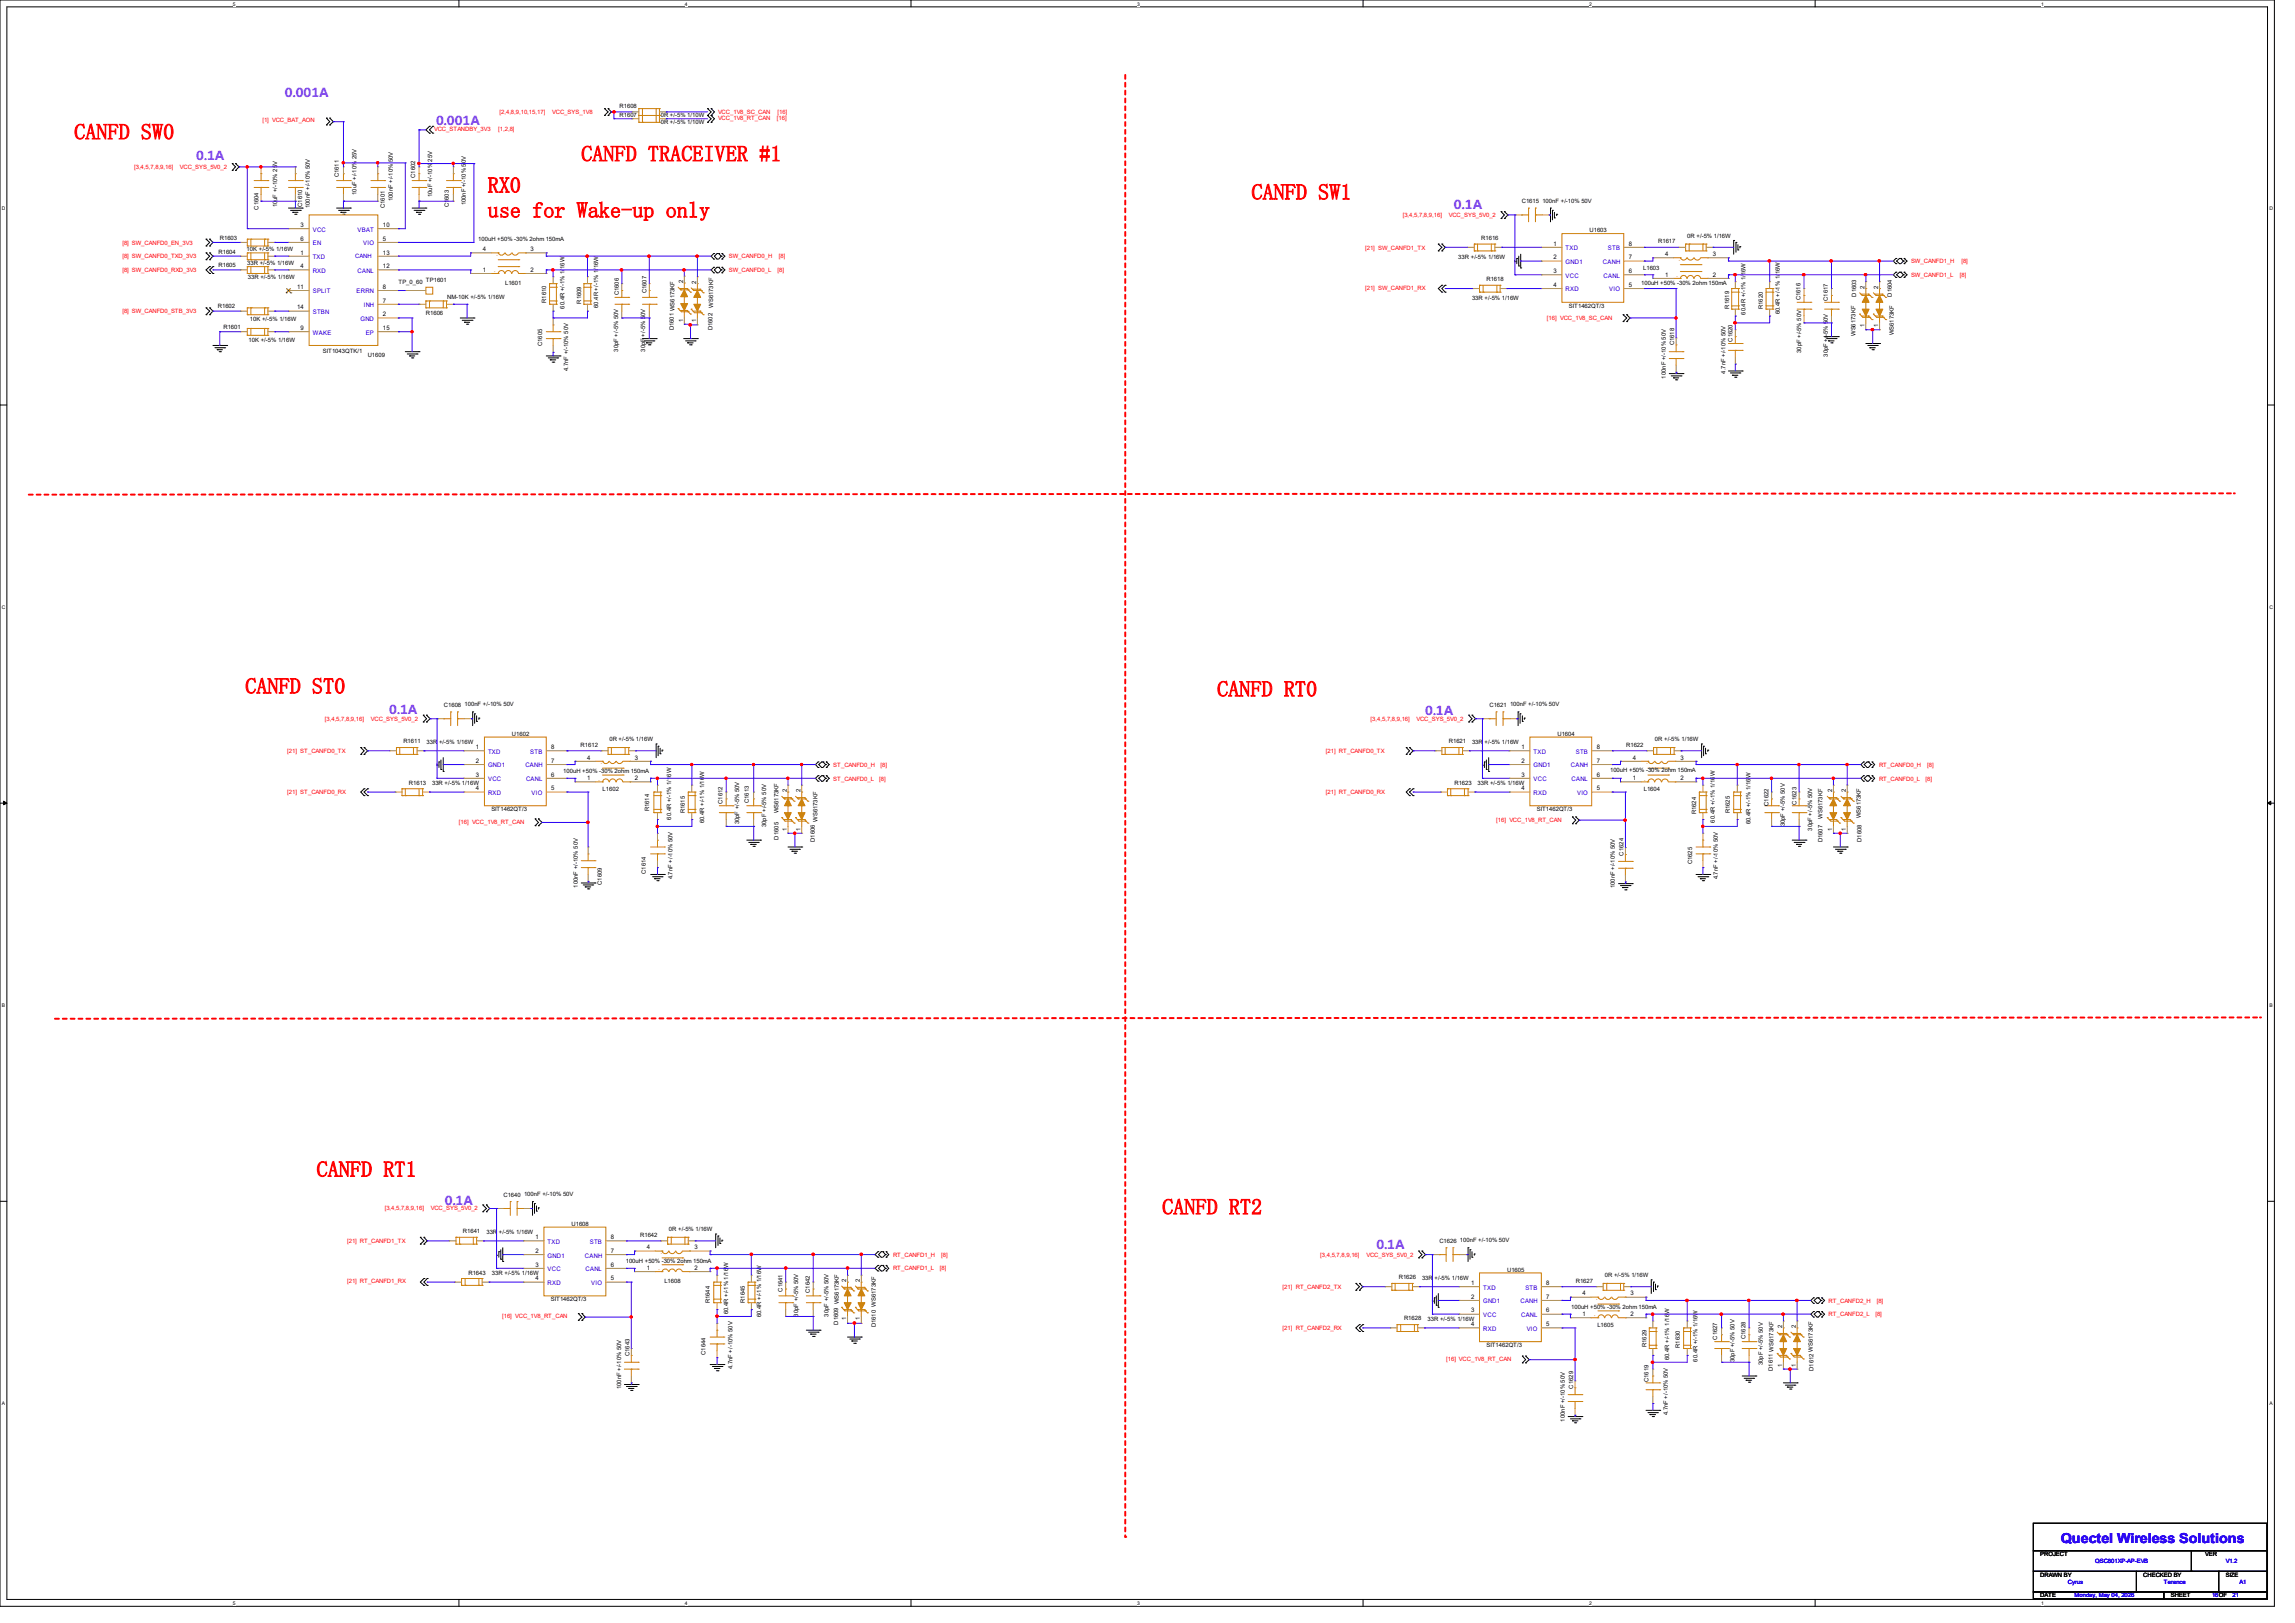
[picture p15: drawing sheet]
<svg xmlns="http://www.w3.org/2000/svg" width="297mm" height="210mm" viewBox="0 0 297 210" stroke-linecap="round" stroke-linejoin="round" font-family="sans-serif">
<defs><g id="words">
<g font-size="2.8" fill="#f00">
<text x="9.6" y="18">CANFD SW0</text>
<text x="75.2" y="20.9">CANFD TRACEIVER #1</text>
<text x="63.1" y="24.9">RX0</text>
<text x="63.1" y="28.2">use for Wake-up only</text>
<text x="162" y="25.8">CANFD SW1</text>
<text x="31.7" y="89.7">CANFD ST0</text>
<text x="157.5" y="90.1">CANFD RT0</text>
<text x="41" y="152.3">CANFD RT1</text>
<text x="150.4" y="157.1">CANFD RT2</text>
</g>
<g font-size="1.9" fill="#f0f">
<text x="36.9" y="12.6">0.001A</text>
<text x="56.4" y="16.2">0.001A</text>
<text x="25.4" y="20.7">0.1A</text>
<text x="188.2" y="27">0.1A</text>
<text x="50.4" y="92.4">0.1A</text>
<text x="184.4" y="92.5">0.1A</text>
<text x="57.6" y="155.9">0.1A</text>
<text x="178.1" y="161.6">0.1A</text>
</g>
<text font-size="1.8" fill="#00f" x="266.7" y="199.6">Quectel Wireless Solutions</text>
<g font-size=".8" fill="#f00">
<text x="34" y="15.8">[1] VCC_BAT_AON</text>
<text x="56.2" y="17">VCC_STANDBY_3V3</text>
<text x="64.5" y="17">[1,2,8]</text>
<text x="64.6" y="14.8">[2,4,8,9,10,15,17]</text>
<text x="71.5" y="14.8">VCC_SYS_1V8</text>
<text x="92.9" y="14.7">VCC_1V8_SC_CAN</text>
<text x="92.9" y="15.6">VCC_1V8_RT_CAN</text>
<text x="100.5" y="15.6">[16]</text>
<text x="100.6" y="14.7">[16]</text>
<text x="17.4" y="21.9">[3,4,5,7,8,9,16]</text>
<text x="23.3" y="21.9">VCC_SYS_5V0_2</text>
<text x="181.5" y="28.1">[3,4,5,7,8,9,16]</text>
<text x="187.5" y="28.1">VCC_SYS_5V0_2</text>
<text x="15.8" y="31.7">[8] SW_CANFD0_EN_3V3</text>
<text x="15.8" y="33.4">[8] SW_CANFD0_TXD_3V3</text>
<text x="15.8" y="35.1">[8] SW_CANFD0_RXD_3V3</text>
<text x="94.3" y="33.4">SW_CANFD0_H</text>
<text x="94.3" y="35.2">SW_CANFD0_L</text>
<text x="100.6" y="35.2">[8]</text>
<text x="100.8" y="33.4">[8]</text>
<text x="176.7" y="32.3">[21] SW_CANFD1_TX</text>
<text x="247.3" y="34.1">SW_CANFD1_H</text>
<text x="247.3" y="35.9">SW_CANFD1_L</text>
<text x="253.6" y="35.9">[8]</text>
<text x="253.8" y="34.1">[8]</text>
<text x="15.8" y="40.6">[8] SW_CANFD0_STB_3V3</text>
<text x="176.7" y="37.5">[21] SW_CANFD1_RX</text>
<text x="200.2" y="41.4">[16] VCC_1V8_SC_CAN</text>
<text x="42" y="93.3">[3,4,5,7,8,9,16]</text>
<text x="48" y="93.3">VCC_SYS_5V0_2</text>
<text x="177.4" y="93.3">[3,4,5,7,8,9,16]</text>
<text x="183.3" y="93.3">VCC_SYS_5V0_2</text>
<text x="37.2" y="97.5">[21] ST_CANFD0_TX</text>
<text x="107.8" y="99.2">ST_CANFD0_H</text>
<text x="107.8" y="101">ST_CANFD0_L</text>
<text x="113.8" y="101">[8]</text>
<text x="114" y="99.2">[8]</text>
<text x="171.6" y="97.5">[21] RT_CANFD0_TX</text>
<text x="243.2" y="99.2">RT_CANFD0_H</text>
<text x="243.2" y="101">RT_CANFD0_L</text>
<text x="249.2" y="101">[8]</text>
<text x="249.4" y="99.2">[8]</text>
<text x="37.2" y="102.7">[21] ST_CANFD0_RX</text>
<text x="59.4" y="106.6">[16] VCC_1V8_RT_CAN</text>
<text x="171.6" y="102.7">[21] RT_CANFD0_RX</text>
<text x="193.6" y="106.3">[16] VCC_1V8_RT_CAN</text>
<text x="44.9" y="160.8">[21] RT_CANFD1_TX</text>
<text x="49.8" y="156.6">[3,4,5,7,8,9,16]</text>
<text x="55.8" y="156.6">VCC_SYS_5V0_2</text>
<text x="44.9" y="166.1">[21] RT_CANFD1_RX</text>
<text x="115.6" y="162.6">RT_CANFD1_H</text>
<text x="115.6" y="164.4">RT_CANFD1_L</text>
<text x="121.6" y="164.4">[8]</text>
<text x="121.8" y="162.6">[8]</text>
<text x="166" y="166.8">[21] RT_CANFD2_TX</text>
<text x="170.9" y="162.6">[3,4,5,7,8,9,16]</text>
<text x="176.8" y="162.6">VCC_SYS_5V0_2</text>
<text x="65" y="170.6">[16] VCC_1V8_RT_CAN</text>
<text x="166" y="172">[21] RT_CANFD2_RX</text>
<text x="236.7" y="168.6">RT_CANFD2_H</text>
<text x="236.7" y="170.3">RT_CANFD2_L</text>
<text x="242.7" y="170.3">[8]</text>
<text x="242.9" y="168.6">[8]</text>
<text x="187.2" y="176.1">[16] VCC_1V8_RT_CAN</text>
</g>
<g font-size=".8">
<text x="80.2" y="15.2">R1607</text>
<text x="80.2" y="14">R1608</text>
<text x="85.5" y="16">0R +/-5% 1/10W</text>
<text x="85.5" y="15.1">0R +/-5% 1/10W</text>
<text x="43.9" y="22.9" transform="rotate(-90 43.9 22.9)">C1611</text>
<text x="53.7" y="23" transform="rotate(-90 53.7 23)">C1602</text>
<text x="33.4" y="27.1" transform="rotate(-90 33.4 27.1)">C1604</text>
<text x="35.9" y="26.8" transform="rotate(-90 35.9 26.8)">10uF +/-10% 25V</text>
<text x="38.9" y="29.4">3</text>
<text x="39.1" y="26.8" transform="rotate(-90 39.1 26.8)">C1610</text>
<text x="40.1" y="26.9" transform="rotate(-90 40.1 26.9)">100nF +/-10% 50V</text>
<text x="46.1" y="25.2" transform="rotate(-90 46.1 25.2)">10uF +/-10% 25V</text>
<text x="49.5" y="29.4">10</text>
<text x="49.8" y="26.9" transform="rotate(-90 49.8 26.9)">C1601</text>
<text x="50.8" y="26" transform="rotate(-90 50.8 26)">100nF +/-10% 50V</text>
<text x="55.9" y="25.5" transform="rotate(-90 55.9 25.5)">10uF +/-10% 25V</text>
<text x="58.1" y="26.8" transform="rotate(-90 58.1 26.8)">C1603</text>
<text x="60.3" y="26.6" transform="rotate(-90 60.3 26.6)">100nF +/-10% 50V</text>
<text x="196.9" y="26.3">C1615</text>
<text x="199.6" y="26.2">100nF +/-10% 50V</text>
<text x="28.3" y="32.8">R1604</text>
<text x="28.3" y="34.5">R1605</text>
<text x="28.4" y="31">R1603</text>
<text x="31.9" y="32.5">10K +/-5% 1/16W</text>
<text x="32" y="34.2">33R +/-5% 1/16W</text>
<text x="38.9" y="32.9">1</text>
<text x="38.9" y="34.7">4</text>
<text x="38.9" y="31.2">6</text>
<text x="49.5" y="31.2">5</text>
<text x="49.5" y="34.7">12</text>
<text x="49.5" y="32.9">13</text>
<text x="61.9" y="31.2">100uH +50% -30% 2ohm 150mA</text>
<text x="62.5" y="35.2">1</text>
<text x="62.5" y="32.5">4</text>
<text x="68.7" y="35.2">2</text>
<text x="68.7" y="32.5">3</text>
<text x="188.7" y="33.5">33R +/-5% 1/16W</text>
<text x="191.7" y="31">R1616</text>
<text x="201.1" y="31.8">1</text>
<text x="201.1" y="33.6">2</text>
<text x="201.1" y="35.3">3</text>
<text x="205.7" y="30.1">U1603</text>
<text x="210.8" y="35.3">6</text>
<text x="210.8" y="33.6">7</text>
<text x="210.8" y="31.8">8</text>
<text x="212.7" y="35">L1603</text>
<text x="214.6" y="31.5">R1617</text>
<text x="215.5" y="35.8">1</text>
<text x="215.5" y="33.1">4</text>
<text x="218.4" y="30.8">0R +/-5% 1/16W</text>
<text x="221.7" y="35.8">2</text>
<text x="221.7" y="33.1">3</text>
<text x="28.2" y="39.8">R1602</text>
<text x="32.1" y="36.1">33R +/-5% 1/16W</text>
<text x="32.3" y="41.5">10K +/-5% 1/16W</text>
<text x="38.4" y="37.4">11</text>
<text x="38.4" y="40">14</text>
<text x="49.5" y="40.9">2</text>
<text x="49.5" y="39.2">7</text>
<text x="49.5" y="37.4">8</text>
<text x="51.6" y="36.7">TP_0_60</text>
<text x="55.1" y="40.7">R1606</text>
<text x="55.1" y="36.5">TP1601</text>
<text x="57.9" y="38.7">NM-10K +/-5% 1/16W</text>
<text x="65.4" y="36.8">L1601</text>
<text x="70.7" y="39.2" transform="rotate(-90 70.7 39.2)">R1610</text>
<text x="73.1" y="39.9" transform="rotate(-90 73.1 39.9)">60.4R +/-1% 1/16W</text>
<text x="75.2" y="39.3" transform="rotate(-90 75.2 39.3)">R1609</text>
<text x="77.4" y="39.8" transform="rotate(-90 77.4 39.8)">60.4R +/-1% 1/16W</text>
<text x="80.1" y="38.2" transform="rotate(-90 80.1 38.2)">C1606</text>
<text x="83.7" y="38" transform="rotate(-90 83.7 38)">C1607</text>
<text x="88.4" y="41.6" transform="rotate(-90 88.4 41.6)">1</text>
<text x="88.4" y="36.6" transform="rotate(-90 88.4 36.6)">2</text>
<text x="90.1" y="41.7" transform="rotate(-90 90.1 41.7)">1</text>
<text x="90.1" y="36.7" transform="rotate(-90 90.1 36.7)">2</text>
<text x="92.3" y="39.8" transform="rotate(-90 92.3 39.8)">WS6173KF</text>
<text x="190.5" y="38.8">33R +/-5% 1/16W</text>
<text x="192.4" y="36.4">R1618</text>
<text x="201.1" y="37.1">4</text>
<text x="203" y="39.8">SIT1462QT/3</text>
<text x="210.8" y="37.1">5</text>
<text x="212.4" y="36.9">100uH +50% -30% 2ohm 150mA</text>
<text x="223.8" y="39.9" transform="rotate(-90 223.8 39.9)">R1619</text>
<text x="225.9" y="40.7" transform="rotate(-90 225.9 40.7)">60.4R +/-1% 1/16W</text>
<text x="228.1" y="40" transform="rotate(-90 228.1 40)">R1620</text>
<text x="230.3" y="40.6" transform="rotate(-90 230.3 40.6)">60.4R +/-1% 1/16W</text>
<text x="233" y="38.9" transform="rotate(-90 233 38.9)">C1616</text>
<text x="236.6" y="38.9" transform="rotate(-90 236.6 38.9)">C1617</text>
<text x="240.2" y="38.4" transform="rotate(-90 240.2 38.4)">D1603</text>
<text x="241.3" y="37.3" transform="rotate(-90 241.3 37.3)">2</text>
<text x="243.1" y="37.3" transform="rotate(-90 243.1 37.3)">2</text>
<text x="244.9" y="38.4" transform="rotate(-90 244.9 38.4)">D1604</text>
<text x="28.9" y="42.6">R1601</text>
<text x="32.2" y="44.2">10K +/-5% 1/16W</text>
<text x="38.9" y="42.7">9</text>
<text x="41.8" y="45.7">SIT1043QTK/1</text>
<text x="47.6" y="46.1">U1609</text>
<text x="49.5" y="42.7">15</text>
<text x="70.1" y="44.8" transform="rotate(-90 70.1 44.8)">C1605</text>
<text x="80" y="45.5" transform="rotate(-90 80 45.5)">30pF +/-5% 50V</text>
<text x="83.5" y="45.5" transform="rotate(-90 83.5 45.5)">30pF +/-5% 50V</text>
<text x="87.2" y="42.8" transform="rotate(-90 87.2 42.8)">D1601 WS6173KF</text>
<text x="92.2" y="42.8" transform="rotate(-90 92.2 42.8)">D1602</text>
<text x="216.7" y="44.7" transform="rotate(-90 216.7 44.7)">C1618</text>
<text x="224.2" y="44.2" transform="rotate(-90 224.2 44.2)">C1620</text>
<text x="233.1" y="45.7" transform="rotate(-90 233.1 45.7)">30pF +/-5% 50V</text>
<text x="236.6" y="46.1" transform="rotate(-90 236.6 46.1)">30pF +/-5% 50V</text>
<text x="240.1" y="43.5" transform="rotate(-90 240.1 43.5)">WS6173KF</text>
<text x="241.3" y="42.3" transform="rotate(-90 241.3 42.3)">1</text>
<text x="243.1" y="42.3" transform="rotate(-90 243.1 42.3)">1</text>
<text x="245.1" y="43.4" transform="rotate(-90 245.1 43.4)">WS6173KF</text>
<text x="73.5" y="48" transform="rotate(-90 73.5 48)">4.7nF +/-10% 50V</text>
<text x="215.6" y="49" transform="rotate(-90 215.6 49)">100nF +/-10% 50V</text>
<text x="223.3" y="48.3" transform="rotate(-90 223.3 48.3)">4.7nF +/-10% 50V</text>
<text x="57.4" y="91.5">C1608</text>
<text x="60.1" y="91.4">100nF +/-10% 50V</text>
<text x="66.3" y="95.2">U1602</text>
<text x="78.9" y="95.9">0R +/-5% 1/16W</text>
<text x="192.8" y="91.5">C1621</text>
<text x="195.4" y="91.4">100nF +/-10% 50V</text>
<text x="201.6" y="95.2">U1604</text>
<text x="214.2" y="95.9">0R +/-5% 1/16W</text>
<text x="52.2" y="96.2">R1611</text>
<text x="52.9" y="101.5">R1613</text>
<text x="55.2" y="96.3">33R +/-5% 1/16W</text>
<text x="55.9" y="101.6">33R +/-5% 1/16W</text>
<text x="61.6" y="96.9">1</text>
<text x="61.6" y="98.7">2</text>
<text x="61.6" y="100.5">3</text>
<text x="71.3" y="100.5">6</text>
<text x="71.3" y="98.7">7</text>
<text x="71.3" y="96.9">8</text>
<text x="72.9" y="100">100uH +50% -30% 2ohm 150mA</text>
<text x="75.1" y="96.6">R1612</text>
<text x="76" y="101">1</text>
<text x="76" y="98.3">4</text>
<text x="82.2" y="101">2</text>
<text x="82.2" y="98.3">3</text>
<text x="187.5" y="96.2">R1621</text>
<text x="188.2" y="101.5">R1623</text>
<text x="190.5" y="96.3">33R +/-5% 1/16W</text>
<text x="191.2" y="101.6">33R +/-5% 1/16W</text>
<text x="196.9" y="96.9">1</text>
<text x="196.9" y="98.7">2</text>
<text x="196.9" y="100.5">3</text>
<text x="206.6" y="100.5">6</text>
<text x="206.6" y="98.7">7</text>
<text x="206.6" y="96.9">8</text>
<text x="208.4" y="99.9">100uH +50% -30% 2ohm 150mA</text>
<text x="210.4" y="96.6">R1622</text>
<text x="211.3" y="101">1</text>
<text x="211.3" y="98.3">4</text>
<text x="217.5" y="101">2</text>
<text x="217.5" y="98.3">3</text>
<text x="61.6" y="102.3">4</text>
<text x="63.6" y="105">SIT1462QT/3</text>
<text x="71.3" y="102.3">5</text>
<text x="78" y="102.4">L1602</text>
<text x="84" y="105" transform="rotate(-90 84 105)">R1614</text>
<text x="86.9" y="106.1" transform="rotate(-90 86.9 106.1)">60.4R +/-1% 1/16W</text>
<text x="88.6" y="105.2" transform="rotate(-90 88.6 105.2)">R1615</text>
<text x="91.1" y="106.5" transform="rotate(-90 91.1 106.5)">60.4R +/-1% 1/16W</text>
<text x="93.5" y="104" transform="rotate(-90 93.5 104)">C1612</text>
<text x="95.7" y="106.7" transform="rotate(-90 95.7 106.7)">30pF +/-5% 50V</text>
<text x="96.9" y="103.9" transform="rotate(-90 96.9 103.9)">C1613</text>
<text x="99.1" y="107" transform="rotate(-90 99.1 107)">30pF +/-5% 50V</text>
<text x="100.8" y="105.2" transform="rotate(-90 100.8 105.2)">WS6173KF</text>
<text x="101.8" y="107.5" transform="rotate(-90 101.8 107.5)">1</text>
<text x="101.8" y="102.5" transform="rotate(-90 101.8 102.5)">2</text>
<text x="103.6" y="107.5" transform="rotate(-90 103.6 107.5)">1</text>
<text x="103.6" y="102.5" transform="rotate(-90 103.6 102.5)">2</text>
<text x="105.8" y="106.3" transform="rotate(-90 105.8 106.3)">WS6173KF</text>
<text x="196.9" y="102.3">4</text>
<text x="198.9" y="105">SIT1462QT/3</text>
<text x="206.6" y="102.3">5</text>
<text x="212.7" y="102.4">L1604</text>
<text x="219.5" y="105.4" transform="rotate(-90 219.5 105.4)">R1624</text>
<text x="221.9" y="106.4" transform="rotate(-90 221.9 106.4)">60.4R +/-1% 1/16W</text>
<text x="223.9" y="105.2" transform="rotate(-90 223.9 105.2)">R1625</text>
<text x="226.5" y="106.7" transform="rotate(-90 226.5 106.7)">60.4R +/-1% 1/16W</text>
<text x="228.9" y="104.3" transform="rotate(-90 228.9 104.3)">C1622</text>
<text x="231" y="106.9" transform="rotate(-90 231 106.9)">30pF +/-5% 50V</text>
<text x="232.5" y="104.1" transform="rotate(-90 232.5 104.1)">C1623</text>
<text x="234.5" y="107.5" transform="rotate(-90 234.5 107.5)">30pF +/-5% 50V</text>
<text x="235.9" y="106" transform="rotate(-90 235.9 106)">WS6173KF</text>
<text x="237.1" y="107.5" transform="rotate(-90 237.1 107.5)">1</text>
<text x="237.1" y="102.5" transform="rotate(-90 237.1 102.5)">2</text>
<text x="238.9" y="107.5" transform="rotate(-90 238.9 107.5)">1</text>
<text x="238.9" y="102.5" transform="rotate(-90 238.9 102.5)">2</text>
<text x="240.8" y="105.9" transform="rotate(-90 240.8 105.9)">WS6173KF</text>
<text x="83.6" y="113.1" transform="rotate(-90 83.6 113.1)">C1614</text>
<text x="87" y="113.8" transform="rotate(-90 87 113.8)">4.7nF +/-10% 50V</text>
<text x="100.8" y="108.6" transform="rotate(-90 100.8 108.6)">D1605</text>
<text x="105.5" y="108.9" transform="rotate(-90 105.5 108.9)">D1606</text>
<text x="210.1" y="110.7" transform="rotate(-90 210.1 110.7)">C1624</text>
<text x="219" y="111.9" transform="rotate(-90 219 111.9)">C1625</text>
<text x="222.3" y="113.8" transform="rotate(-90 222.3 113.8)">4.7nF +/-10% 50V</text>
<text x="235.9" y="109" transform="rotate(-90 235.9 109)">D1607</text>
<text x="240.9" y="108.9" transform="rotate(-90 240.9 108.9)">D1608</text>
<text x="74.8" y="114.9" transform="rotate(-90 74.8 114.9)">100nF +/-10% 50V</text>
<text x="77.9" y="114.5" transform="rotate(-90 77.9 114.5)">C1609</text>
<text x="209" y="114.9" transform="rotate(-90 209 114.9)">100nF +/-10% 50V</text>
<text x="65.2" y="154.9">C1640</text>
<text x="67.8" y="154.8">100nF +/-10% 50V</text>
<text x="59.9" y="159.6">R1641</text>
<text x="63" y="159.7">33R +/-5% 1/16W</text>
<text x="69.3" y="160.4">1</text>
<text x="74" y="158.6">U1608</text>
<text x="79" y="160.4">8</text>
<text x="82.9" y="160">R1642</text>
<text x="83.7" y="161.7">4</text>
<text x="86.6" y="159.3">0R +/-5% 1/16W</text>
<text x="89.9" y="161.7">3</text>
<text x="186.3" y="160.8">C1626</text>
<text x="188.9" y="160.7">100nF +/-10% 50V</text>
<text x="60.6" y="164.9">R1643</text>
<text x="63.7" y="165">33R +/-5% 1/16W</text>
<text x="69.3" y="162.1">2</text>
<text x="69.3" y="163.9">3</text>
<text x="69.3" y="165.7">4</text>
<text x="79" y="165.7">5</text>
<text x="79" y="163.9">6</text>
<text x="79" y="162.1">7</text>
<text x="81" y="163.5">100uH +50% -30% 2ohm 150mA</text>
<text x="83.7" y="164.3">1</text>
<text x="86" y="166">L1608</text>
<text x="89.9" y="164.3">2</text>
<text x="101.3" y="167.1" transform="rotate(-90 101.3 167.1)">C1641</text>
<text x="104.8" y="167.3" transform="rotate(-90 104.8 167.3)">C1642</text>
<text x="109.5" y="165.9" transform="rotate(-90 109.5 165.9)">2</text>
<text x="111.3" y="165.9" transform="rotate(-90 111.3 165.9)">2</text>
<text x="181" y="165.5">R1626</text>
<text x="184" y="165.6">33R +/-5% 1/16W</text>
<text x="190.4" y="166.3">1</text>
<text x="195" y="164.5">U1605</text>
<text x="200.1" y="166.3">8</text>
<text x="203.9" y="166">R1627</text>
<text x="204.8" y="167.6">4</text>
<text x="207.7" y="165.3">0R +/-5% 1/16W</text>
<text x="211" y="167.6">3</text>
<text x="71.3" y="168.4">SIT1462QT/3</text>
<text x="91.9" y="168.7" transform="rotate(-90 91.9 168.7)">R1644</text>
<text x="94.2" y="170.1" transform="rotate(-90 94.2 170.1)">60.4R +/-1% 1/16W</text>
<text x="96.4" y="168.6" transform="rotate(-90 96.4 168.6)">R1645</text>
<text x="98.5" y="170.4" transform="rotate(-90 98.5 170.4)">60.4R +/-1% 1/16W</text>
<text x="103.3" y="170.4" transform="rotate(-90 103.3 170.4)">30pF +/-5% 50V</text>
<text x="107.2" y="170.4" transform="rotate(-90 107.2 170.4)">30pF +/-5% 50V</text>
<text x="108.5" y="171.4" transform="rotate(-90 108.5 171.4)">D1609 WS6173KF</text>
<text x="109.5" y="170.9" transform="rotate(-90 109.5 170.9)">1</text>
<text x="111.3" y="170.9" transform="rotate(-90 111.3 170.9)">1</text>
<text x="113.4" y="171.8" transform="rotate(-90 113.4 171.8)">D1610 WS6173KF</text>
<text x="181.7" y="170.9">R1628</text>
<text x="184.8" y="171">33R +/-5% 1/16W</text>
<text x="190.4" y="168.1">2</text>
<text x="190.4" y="169.8">3</text>
<text x="190.4" y="171.6">4</text>
<text x="200.1" y="171.6">5</text>
<text x="200.1" y="169.8">6</text>
<text x="200.1" y="168.1">7</text>
<text x="203.3" y="169.4">100uH +50% -30% 2ohm 150mA</text>
<text x="204.8" y="170.3">1</text>
<text x="206.7" y="171.7">L1605</text>
<text x="211" y="170.3">2</text>
<text x="222.2" y="173.4" transform="rotate(-90 222.2 173.4)">C1627</text>
<text x="225.9" y="173.3" transform="rotate(-90 225.9 173.3)">C1628</text>
<text x="230.6" y="171.8" transform="rotate(-90 230.6 171.8)">2</text>
<text x="232.4" y="171.8" transform="rotate(-90 232.4 171.8)">2</text>
<text x="80.4" y="179.8" transform="rotate(-90 80.4 179.8)">100nF +/-10% 50V</text>
<text x="81.4" y="175.5" transform="rotate(-90 81.4 175.5)">C1643</text>
<text x="91.3" y="175.3" transform="rotate(-90 91.3 175.3)">C1644</text>
<text x="94.8" y="177.2" transform="rotate(-90 94.8 177.2)">4.7nF +/-10% 50V</text>
<text x="192.4" y="174.3">SIT1462QT/3</text>
<text x="203.6" y="179.7" transform="rotate(-90 203.6 179.7)">C1629</text>
<text x="213.1" y="174.3" transform="rotate(-90 213.1 174.3)">R1629</text>
<text x="213.4" y="178.9" transform="rotate(-90 213.4 178.9)">C1619</text>
<text x="216" y="176" transform="rotate(-90 216 176)">60.4R +/-1% 1/16W</text>
<text x="217.4" y="174.4" transform="rotate(-90 217.4 174.4)">R1630</text>
<text x="219.7" y="176.2" transform="rotate(-90 219.7 176.2)">60.4R +/-1% 1/16W</text>
<text x="224.5" y="176.3" transform="rotate(-90 224.5 176.3)">30pF +/-5% 50V</text>
<text x="228.1" y="176.7" transform="rotate(-90 228.1 176.7)">30pF +/-5% 50V</text>
<text x="229.4" y="177.4" transform="rotate(-90 229.4 177.4)">D1611 WS6173KF</text>
<text x="230.6" y="176.8" transform="rotate(-90 230.6 176.8)">1</text>
<text x="232.4" y="176.8" transform="rotate(-90 232.4 176.8)">1</text>
<text x="234.7" y="177.4" transform="rotate(-90 234.7 177.4)">D1612 WS6173KF</text>
<text x="202.5" y="183.9" transform="rotate(-90 202.5 183.9)">100nF +/-10% 50V</text>
<text x="215.9" y="183.1" transform="rotate(-90 215.9 183.1)">4.7nF +/-10% 50V</text>
<text x="264" y="201.4">PROJECT</text>
<text x="285.4" y="201.4">VER</text>
<text x="264" y="206.7">DATE</text>
<text x="264" y="204">DRAWN BY</text>
<text x="277.4" y="204">CHECKED BY</text>
<text x="280.9" y="206.7">SHEET</text>
<text x="288" y="204">SIZE</text>
</g>
<g font-size=".8" fill="#00c">
<text x="40.5" y="30">VCC</text>
<text x="46.3" y="30">VBAT</text>
<text x="40.5" y="33.5">TXD</text>
<text x="40.5" y="35.3">RXD</text>
<text x="40.5" y="31.7">EN</text>
<text x="46" y="33.4">CANH</text>
<text x="46.3" y="35.3">CANL</text>
<text x="47" y="31.7">VIO</text>
<text x="202.6" y="32.4">TXD</text>
<text x="202.6" y="34.2">GND1</text>
<text x="202.6" y="35.9">VCC</text>
<text x="207.4" y="34.2">CANH</text>
<text x="207.5" y="35.9">CANL</text>
<text x="208.1" y="32.4">STB</text>
<text x="40.5" y="38">SPLIT</text>
<text x="40.5" y="40.6">STBN</text>
<text x="46.1" y="38">ERRN</text>
<text x="46.7" y="41.5">GND</text>
<text x="47.1" y="39.7">INH</text>
<text x="202.6" y="37.7">RXD</text>
<text x="208.2" y="37.7">VIO</text>
<text x="40.5" y="43.3">WAKE</text>
<text x="47.3" y="43.3">EP</text>
<text x="63.2" y="97.5">TXD</text>
<text x="63.2" y="99.3">GND1</text>
<text x="63.2" y="101.1">VCC</text>
<text x="68" y="99.3">CANH</text>
<text x="68.1" y="101.1">CANL</text>
<text x="68.6" y="97.5">STB</text>
<text x="198.5" y="97.5">TXD</text>
<text x="198.5" y="99.3">GND1</text>
<text x="198.5" y="101.1">VCC</text>
<text x="203.3" y="99.3">CANH</text>
<text x="203.4" y="101.1">CANL</text>
<text x="203.9" y="97.5">STB</text>
<text x="63.2" y="102.9">RXD</text>
<text x="68.8" y="102.9">VIO</text>
<text x="198.5" y="102.9">RXD</text>
<text x="204.1" y="102.9">VIO</text>
<text x="70.9" y="160.9">TXD</text>
<text x="76.3" y="160.9">STB</text>
<text x="70.9" y="162.7">GND1</text>
<text x="70.9" y="164.5">VCC</text>
<text x="70.9" y="166.3">RXD</text>
<text x="75.7" y="162.7">CANH</text>
<text x="75.8" y="164.5">CANL</text>
<text x="76.5" y="166.3">VIO</text>
<text x="191.9" y="166.9">TXD</text>
<text x="197.4" y="166.9">STB</text>
<text x="191.9" y="168.6">GND1</text>
<text x="191.9" y="170.4">VCC</text>
<text x="191.9" y="172.2">RXD</text>
<text x="196.8" y="168.6">CANH</text>
<text x="196.9" y="170.4">CANL</text>
<text x="197.6" y="172.2">VIO</text>
</g>
<g font-size=".8" fill="#cc8006">
<text x="63.8" y="35.2">.</text>
<text x="64.6" y="33" transform="rotate(-180 64.6 33)">.</text>
<text x="216.8" y="35.9">.</text>
<text x="217.6" y="33.6" transform="rotate(-180 217.6 33.6)">.</text>
<text x="77.3" y="101">.</text>
<text x="78.1" y="98.8" transform="rotate(-180 78.1 98.8)">.</text>
<text x="212.6" y="101">.</text>
<text x="213.4" y="98.8" transform="rotate(-180 213.4 98.8)">.</text>
<text x="85.1" y="164.4">.</text>
<text x="85.8" y="162.1" transform="rotate(-180 85.8 162.1)">.</text>
<text x="206.2" y="170.3">.</text>
<text x="206.9" y="168.1" transform="rotate(-180 206.9 168.1)">.</text>
</g>
<g font-size=".8" fill="#00f">
<text x="271.2" y="202.3">QSC801XP-AP-EVB</text>
<text x="288" y="202.3">V1.2</text>
<text x="267.6" y="204.9">Cyrus</text>
<text x="268.5" y="206.7">Monday, May 04, 2026</text>
<text x="280" y="204.9">Terence</text>
<text x="286.3" y="206.7">16OF</text>
<text x="288.9" y="206.7">21</text>
<text x="289.8" y="204.9">A1</text>
</g>
<g font-size=".6">
<text x="30.1" y=".7">5</text>
<text x="88.6" y=".7">4</text>
<text x="147.2" y=".7">3</text>
<text x="205.7" y=".7">2</text>
<text x="264.2" y=".7">1</text>
<text x=".3" y="27.2">D</text>
<text x="293.7" y="27.2">D</text>
<text x=".3" y="78.7">C</text>
<text x="293.7" y="78.7">C</text>
<text x=".3" y="130.3">B</text>
<text x="293.7" y="130.3">B</text>
<text x=".3" y="181.8">A</text>
<text x="293.7" y="181.8">A</text>
<text x="30.1" y="207.7">5</text>
<text x="88.6" y="207.7">4</text>
<text x="147.2" y="207.7">3</text>
<text x="205.7" y="207.7">2</text>
<text x="264.2" y="207.7">1</text>
</g>
</g></defs>
<path d="M0 0h294.3v207.9h-294.3zM.9 .9h292.6v206.1h-292.6z" fill="none" stroke="#000" stroke-width=".13"/>
<g fill="#fff">
<path d="M30.1 .1h.4v.7h-.4z"/>
<path d="M30.1 207.1h.4v.7h-.4z"/>
</g>
<path d="M59.4 0v.9M59.4 207v.9" fill="none" stroke="#000" stroke-width=".13"/>
<g fill="#fff">
<path d="M88.6 .1h.4v.7h-.4z"/>
<path d="M88.6 207.1h.4v.7h-.4z"/>
</g>
<path d="M117.9 0v.9M117.9 207v.9" fill="none" stroke="#000" stroke-width=".13"/>
<g fill="#fff">
<path d="M147.2 .1h.3v.7h-.3z"/>
<path d="M147.2 207.1h.3v.7h-.3z"/>
</g>
<path d="M176.4 0v.9M176.4 207v.9" fill="none" stroke="#000" stroke-width=".13"/>
<g fill="#fff">
<path d="M205.7 .1h.3v.7h-.3z"/>
<path d="M205.7 207.1h.3v.7h-.3z"/>
</g>
<path d="M234.9 0v.9M234.9 207v.9" fill="none" stroke="#000" stroke-width=".13"/>
<g fill="#fff">
<path d="M264.2 .1h.3v.7h-.3z"/>
<path d="M264.2 207.1h.3v.7h-.3z"/>
<path d="M.3 26.6h.4v.7h-.4z"/>
<path d="M293.7 26.6h.5v.7h-.5z"/>
<path d="M.3 78.1h.4v.8h-.4z"/>
<path d="M293.7 78.1h.5v.8h-.5z"/>
</g>
<path d="M0 52.4h.9M293.5 52.4h.8" fill="none" stroke="#000" stroke-width=".13"/>
<g fill="#fff">
<path d="M.3 129.7h.4v.7h-.4z"/>
<path d="M293.7 129.7h.4v.7h-.4z"/>
</g>
<path d="M0 103.9h.9M293.5 103.9h.8" fill="none" stroke="#000" stroke-width=".13"/>
<path d="M.5 103.7l.4 .2-.4 .2zM293.5 103.9l.4-.2v.4z" fill="#000" stroke="#000" stroke-width=".13"/>
<g fill="#fff">
<path d="M.3 181.2h.3v.7h-.3z"/>
<path d="M293.7 181.2h.4v.7h-.4z"/>
</g>
<g fill="none" stroke="#000" stroke-width=".13">
<path d="M42.2 16.2h.1M42.2 15.3h.1M42.2 15.3l.5 .4-.5 .5M42.7 15.3h.1M42.7 16.2h.1M42.7 15.3l.4 .4-.4 .5M55.6 16.3h.1M55.6 17.2h.1M55.6 16.3l-.5 .5 .5 .4M56 17.2h.1M56 16.3h.1M56 16.3l-.4 .5 .4 .4"/>
<path d="M78.2 14.1h.1M78.2 14.9h.1M78.2 14.1l.5 .4-.5 .4M78.7 14.9h.1M78.7 14.1h.1M78.7 14.1l.4 .4-.4 .4M91.6 14.9h.1M91.6 14.1h.1M91.6 15.8h.1M91.6 14.1l.4 .4-.4 .4M91.6 14.9l.4 .5-.4 .4M92 14.9h.1"/>
<path d="M92 14.1h.1M92 15.8h.1M92 14.1l.5 .4-.5 .4M92 14.9l.5 .5-.5 .4M26.7 30.9h.1M26.7 31.8h.1M26.7 32.7h.1M26.7 33.6h.1M26.7 39.8h.1M26.7 30.9l.4 .5-.4 .4M26.7 32.7l.4 .4-.4 .5M26.7 39.8l.4 .5-.4 .4"/>
<path d="M27.1 31.8h.1M27.1 30.9h.1M27.1 33.6h.1M27.1 32.7h.1M27.1 35.4h.1M27.1 34.5h.1M27.1 39.8h.1M27.1 30.9l.5 .5-.5 .4M27.1 32.7l.5 .4-.5 .5M27.1 34.5l-.4 .4 .4 .5M27.1 39.8l.5 .5-.5 .4M27.6 35.4h.1"/>
<path d="M27.6 34.5h.1M27.6 34.5l-.5 .4 .5 .5M30.1 21.2h.1M30.1 22.1h.1M30.1 21.2l.4 .4-.4 .5M30.5 22.1h.1M30.5 21.2h.1M30.5 21.2l.4 .4-.4 .5M37.3 26.9h1.8M37.6 27.2h1.3M37.9 27.5h.1M37.9 27.5h.7"/>
<path d="M38.1 27.7h.2M38.3 27.7h.1M38.9 27.2h.1M39.1 26.9h.1M43.6 26.9h1.7M43.8 27.2h1.3M44.1 27.5h.1M44.1 27.5h.7M44.4 27.7h.1M44.5 27.7h.1M45.1 27.2h.1M45.3 26.9h.1"/>
<path d="M53.3 26.9h1.8M53.6 27.2h1.3M53.9 27.5h.1M53.9 27.5h.7M54.1 27.7h.2M54.3 27.7h.1M54.9 27.2h.1M55.1 26.9h.1M92.4 32.8h.1M92.4 33.5h.1M92.4 34.6h.1M92.4 35.3h.1"/>
<path d="M92.4 32.8l-.4 .3 .4 .4M92.4 34.6l-.4 .3 .4 .4M92.8 32.8h.1M92.8 33.5h.1M92.8 34.6h.1M92.8 35.3h.1M92.8 32.8l-.3 .3 .3 .4M92.8 34.6l-.3 .3 .3 .4M93 32.8h.1M93 34.6h.1M93 32.8l.3 .3M93 34.6l.3 .3"/>
<path d="M93.3 33.1h.1M93.3 34.9h.1M93.3 33.1l-.3 .4M93.3 34.9l-.3 .4M93.4 33.5h.1M93.4 32.8h.1M93.4 35.3h.1M93.4 34.6h.1M93.4 32.8l.4 .3-.4 .4M93.4 34.6l.4 .3-.4 .4M186.1 31.6h.1M186.1 32.5h.1"/>
<path d="M186.1 31.6l.5 .4-.5 .5M186.6 32.5h.1M186.6 31.6h.1M186.6 37.8h.1M186.6 36.9h.1M186.6 31.6l.4 .4-.4 .5M186.6 36.9l-.5 .4 .5 .5M187 37.8h.1M187 36.9h.1M187 36.9l-.4 .4 .4 .5M194.3 27.4h.1M194.3 28.3h.1"/>
<path d="M194.3 27.4l.4 .4-.4 .5M194.7 28.3h.1M194.7 27.4h.1M194.7 27.4l.5 .4-.5 .5M196 33.9h.1M196 33.7v.2M196.3 33.4h.1M196.3 33.4v.7M196.6 34.4h.1M196.6 33.1v1.3M196.8 34.7h.1M196.8 32.9v1.8"/>
<path d="M200.7 26.9h.1M200.7 26.9v1.8M200.9 27.2h.1M200.9 27.2v1.2M201.2 28.2h.1M201.2 27.5v.7M201.5 27.7h.1M201.5 27.7v.2M224.4 31.1h.1M224.4 31.1v1.8M224.7 31.4h.1M224.7 31.4v1.2"/>
<path d="M224.9 32.3h.1M224.9 31.7v.6M225.2 31.9h.1M225.2 31.9v.2M245.4 33.4h.1M245.4 34.1h.1M245.4 35.2h.1M245.4 35.9h.1M245.4 33.4l-.4 .4 .4 .3M245.4 35.2l-.4 .4 .4 .3M245.8 33.4h.1M245.8 34.1h.1"/>
<path d="M245.8 35.2h.1M245.8 35.9h.1M245.8 33.4l-.4 .4 .4 .3M245.8 35.2l-.4 .4 .4 .3M246 33.4h.1M246 35.2h.1M246 33.4l.3 .4M246 35.2l.3 .4M246.3 33.8h.1M246.3 35.6h.1M246.3 33.8l-.3 .3M246.3 35.6l-.3 .3"/>
<path d="M246.4 34.1h.1M246.4 33.4h.1M246.4 35.9h.1M246.4 35.2h.1M246.4 33.4l.4 .4-.4 .3M246.4 35.2l.4 .4-.4 .3M26.7 40.7h.1M27.1 40.7h.1M27.6 44.7h1.7M27.8 45h1.3M28.1 45.3h.1M28.1 45.3h.7"/>
<path d="M28.4 45.5h.1M28.5 45.5h.1M29.1 45h.1M29.3 44.7h.1M52.5 45.5h1.7M52.7 45.8h1.3M53 46.1h.1M53 46.1h.7M53.3 46.3h.1M53.4 46.3h.1M54 45.8h.1M54.2 45.5h.1"/>
<path d="M59.6 41.1h1.7M59.8 41.4h1.3M60.1 41.7h.1M60.1 41.7h.7M60.4 42h.1M60.5 42h.1M61.1 41.4h.1M61.3 41.1h.1M70.7 46.1h1.8M71 46.3h1.2M71.2 46.6h.1M71.2 46.6h.7"/>
<path d="M71.5 46.9h.2M71.7 46.9h.1M72.2 46.3h.1M72.5 46.1h.1M83.1 43.8h1.8M83.4 44.1h1.2M83.7 44.4h.1M83.7 44.4h.7M83.9 44.6h.2M84.1 44.6h.1M84.6 44.1h.1M84.9 43.8h.1"/>
<path d="M88.5 43.8h1.8M88.7 44.1h1.3M89 44.4h.1M89 44.4h.7M89.2 44.6h.3M89.5 44.6h.1M90 44.1h.1M90.3 43.8h.1M210.1 41.6h.1M210.1 40.7h.1M210.1 40.7l.4 .4-.4 .5M210.5 40.7h.1"/>
<path d="M210.5 41.6h.1M210.5 40.7l.4 .4-.4 .5M216 48.3h1.8M216.3 48.6h1.3M216.6 48.9h.1M216.6 48.9h.7M216.8 49.1h.2M217 49.1h.1M217.6 48.6h.1M217.8 48.3h.1M223.7 48h1.8M223.9 48.3h1.3"/>
<path d="M224.2 48.6h.1M224.2 48.6h.7M224.5 48.8h.2M224.7 48.8h.1M225.2 48.3h.1M225.5 48h.1M236.1 43.6h1.8M236.4 43.8h1.2M236.6 44.1h.1M236.6 44.1h.8M236.9 44.4h.2M237.1 44.4h.1"/>
<path d="M237.6 43.8h.1M237.9 43.6h.1M241.5 44.4h1.7M241.7 44.7h1.3M242 45h.1M242 45h.7M242.3 45.3h.1M242.4 45.3h.1M243 44.7h.1M243.2 44.4h.1M46.7 96.7h.1M46.7 97.6h.1"/>
<path d="M46.7 96.7l.4 .5-.4 .4M47.1 97.6h.1M47.1 96.7h.1M47.1 96.7l.5 .5-.5 .4M54.8 92.5h.1M54.8 93.4h.1M54.8 92.5l.4 .5-.4 .4M55.2 93.4h.1M55.2 92.5h.1M55.2 92.5l.5 .5-.5 .4M56.6 99h.1M56.6 98.8v.2"/>
<path d="M56.8 98.6h.1M56.8 98.6v.7M57.1 99.6h.1M57.1 98.3v1.3M57.4 99.8h.1M57.4 98v1.8M61.2 92.1h.1M61.2 92.1v1.8M61.4 92.4h.1M61.4 92.4v1.2M61.7 93.3h.1M61.7 92.6v.7"/>
<path d="M62 92.9h.1M62 92.9v.2M84.9 96.3h.1M84.9 96.3v1.7M85.2 96.6h.1M85.2 96.6v1.2M85.4 97.5h.1M85.4 96.8v.7M85.7 97.1h.1M85.7 97.1v.1M105.9 98.6h.1M105.9 99.3h.1"/>
<path d="M105.9 98.6l-.4 .3 .4 .4M106.3 98.6h.1M106.3 99.3h.1M106.3 98.6l-.3 .3 .3 .4M106.5 98.6h.1M106.5 98.6l.3 .3M106.8 98.9h.1M106.8 98.9l-.3 .4M106.9 99.3h.1M106.9 98.6h.1M106.9 98.6l.4 .3-.4 .4M182 96.7h.1"/>
<path d="M182 97.6h.1M182 96.7l.4 .5-.4 .4M182.4 97.6h.1M182.4 96.7h.1M182.4 96.7l.5 .5-.5 .4M190.1 92.5h.1M190.1 93.4h.1M190.1 92.5l.4 .5-.4 .4M190.5 93.4h.1M190.5 92.5h.1M190.5 92.5l.5 .5-.5 .4M191.9 99h.1"/>
<path d="M191.9 98.8v.2M192.1 98.6h.1M192.1 98.6v.7M192.4 99.6h.1M192.4 98.3v1.3M192.7 99.8h.1M192.7 98v1.8M196.5 92.1h.1M196.5 92.1v1.8M196.7 92.4h.1M196.7 92.4v1.2M197 93.3h.1"/>
<path d="M197 92.6v.7M197.3 92.9h.1M197.3 92.9v.2M220.2 96.3h.1M220.2 96.3v1.7M220.5 96.6h.1M220.5 96.6v1.2M220.7 97.5h.1M220.7 96.8v.7M221 97.1h.1M221 97.1v.1M241.2 98.6h.1"/>
<path d="M241.2 99.3h.1M241.2 98.6l-.4 .3 .4 .4M241.6 98.6h.1M241.6 99.3h.1M241.6 98.6l-.3 .3 .3 .4M241.8 98.6h.1M241.8 98.6l.3 .3M242.1 98.9h.1M242.1 98.9l-.3 .4M242.3 99.3h.1M242.3 98.6h.1M242.3 98.6l.3 .3-.3 .4"/>
<path d="M47.1 103h.1M47.1 102.1h.1M47.1 102.1l-.4 .4 .4 .5M47.6 103h.1M47.6 102.1h.1M47.6 102.1l-.5 .4 .5 .5M69.3 106.8h.1M69.3 106h.1M69.3 106l.4 .4-.4 .4M69.7 106h.1M69.7 106.8h.1M69.7 106l.4 .4-.4 .4"/>
<path d="M75.2 114.3h1.8M75.5 114.5h1.2M75.7 114.8h.1M75.7 114.8h.8M76 115h.2M76.2 115h.1M76.7 114.5h.1M77 114.3h.1M84.2 113.2h1.8M84.5 113.5h1.2M84.7 113.7h.1M84.7 113.7h.7"/>
<path d="M85 114h.2M85.2 114h.1M85.7 113.5h.1M86 113.2h.1M96.6 108.7h1.8M96.9 109h1.2M97.2 109.3h.1M97.2 109.3h.7M97.5 109.5h.1M97.6 109.5h.1M98.1 109h.1M98.4 108.7h.1"/>
<path d="M102 109.6h1.8M102.2 109.9h1.3M102.5 110.2h.1M102.5 110.2h.7M102.8 110.4h.2M103 110.4h.1M103.5 109.9h.1M103.8 109.6h.1M105.9 100.4h.1M105.9 101.1h.1M105.9 100.4l-.4 .3 .4 .4M106.3 100.4h.1"/>
<path d="M106.3 101.1h.1M106.3 100.4l-.3 .3 .3 .4M106.5 100.4h.1M106.5 100.4l.3 .3M106.8 100.7h.1M106.8 100.7l-.3 .4M106.9 101.1h.1M106.9 100.4h.1M106.9 100.4l.4 .3-.4 .4M182.4 103h.1M182.4 102.1h.1M182.4 102.1l-.4 .4 .4 .5"/>
<path d="M182.9 103h.1M182.9 102.1h.1M182.9 102.1l-.5 .4 .5 .5M203.5 106.6h.1M203.5 105.7h.1M203.5 105.7l.4 .4-.4 .5M203.9 105.7h.1M203.9 106.6h.1M203.9 105.7l.5 .4-.5 .5M209.5 114.3h1.7M209.7 114.6h1.2M210 114.9h.1"/>
<path d="M210 114.9h.7M210.3 115.1h.1M210.4 115.1h.1M210.9 114.6h.1M211.2 114.3h.1M219.5 113.2h1.8M219.8 113.5h1.2M220 113.7h.1M220 113.7h.7M220.3 114h.2M220.5 114h.1M221 113.5h.1"/>
<path d="M221.3 113.2h.1M231.9 108.7h1.8M232.2 109h1.3M232.5 109.3h.1M232.5 109.3h.7M232.7 109.5h.2M232.9 109.5h.1M233.5 109h.1M233.7 108.7h.1M237.3 109.6h1.8M237.5 109.9h1.3M237.8 110.2h.1"/>
<path d="M237.8 110.2h.7M238.1 110.4h.2M238.3 110.4h.1M238.8 109.9h.1M239.1 109.6h.1M241.2 100.4h.1M241.2 101.1h.1M241.2 100.4l-.4 .3 .4 .4M241.6 100.4h.1M241.6 101.1h.1M241.6 100.4l-.3 .3 .3 .4M241.8 100.4h.1"/>
<path d="M241.8 100.4l.3 .3M242.1 100.7h.1M242.1 100.7l-.3 .4M242.3 101.1h.1M242.3 100.4h.1M242.3 100.4l.3 .3-.3 .4M0 155.4h.9M62.5 155.9h.1M62.5 156.8h.1M62.5 155.9l.4 .5-.4 .4M62.9 156.8h.1M62.9 155.9h.1"/>
<path d="M62.9 155.9l.5 .5-.5 .4M68.9 155.5h.1M68.9 155.5v1.8M69.2 155.7h.1M69.2 155.7v1.3M69.4 156.7h.1M69.4 156v.7M69.7 156.3h.1M69.7 156.3v.2M92.6 159.7h.1M92.6 159.7v1.8M92.9 159.9h.1"/>
<path d="M92.9 159.9v1.3M293.5 155.4h.8M54.4 160.1h.1M54.4 161h.1M54.4 160.1l.5 .5-.5 .4M54.9 161h.1M54.9 160.1h.1M54.9 166.3h.1M54.9 165.4h.1M54.9 160.1l.4 .5-.4 .4M54.9 165.4l-.5 .5 .5 .4M55.3 166.3h.1"/>
<path d="M55.3 165.4h.1M55.3 165.4l-.4 .5 .4 .4M64.3 162.4h.1M64.3 162.3v.1M64.6 162h.1M64.6 162v.7M64.8 162.9h.1M64.8 161.7v1.2M65.1 163.2h.1M65.1 161.5v1.7M74.8 170.9h.1M74.8 170h.1"/>
<path d="M74.8 170l.5 .4-.5 .5M75.3 170h.1M75.3 170.9h.1M75.3 170l.4 .4-.4 .5M80.8 179.2h1.8M81.1 179.4h1.2M81.4 179.7h.1M81.4 179.7h.6M81.6 179.9h.2M81.8 179.9h.1M82.3 179.4h.1M82.6 179.2h.1"/>
<path d="M91.9 176.6h1.8M92.2 176.8h1.2M92.5 177.1h.1M92.5 177.1h.7M92.7 177.4h.2M92.9 177.4h.1M93.2 160.9h.1M93.2 160.2v.7M93.4 160.5h.1M93.4 176.8h.1M93.4 160.5v.2M93.7 176.6h.1"/>
<path d="M104.4 172.1h1.7M104.6 172.4h1.3M104.9 172.6h.1M104.9 172.6h.7M105.2 172.9h.2M105.4 172.9h.1M105.9 172.4h.1M106.1 172.1h.1M109.7 173h1.8M110 173.3h1.2M110.2 173.5h.1M110.2 173.5h.8"/>
<path d="M110.5 173.8h.2M110.7 173.8h.1M111.2 173.3h.1M111.5 173h.1M113.6 162h.1M113.6 162.7h.1M113.6 163.7h.1M113.6 164.5h.1M113.6 162l-.4 .3 .4 .4M113.6 163.7l-.4 .4 .4 .4M114 162h.1M114 162.7h.1"/>
<path d="M114 163.7h.1M114 164.5h.1M114 162l-.3 .3 .3 .4M114 163.7l-.3 .4 .3 .4M114.3 162h.1M114.3 163.7h.1M114.3 162l.3 .3M114.3 163.7l.3 .4M114.6 162.3h.1M114.6 164.1h.1M114.6 162.3l-.3 .4M114.6 164.1l-.3 .4"/>
<path d="M114.7 162.7h.1M114.7 162h.1M114.7 164.5h.1M114.7 163.7h.1M114.7 162l.3 .3-.3 .4M114.7 163.7l.3 .4-.3 .4M175.5 166.1h.1M175.5 167h.1M175.5 166.1l.4 .4-.4 .5M175.9 167h.1M175.9 166.1h.1M175.9 172.3h.1"/>
<path d="M175.9 171.4h.1M175.9 166.1l.5 .4-.5 .5M175.9 171.4l-.4 .4 .4 .5M176.4 172.3h.1M176.4 171.4h.1M176.4 171.4l-.5 .4 .5 .5M183.6 161.9h.1M183.6 162.8h.1M183.6 161.9l.4 .4-.4 .5M184 162.8h.1M184 161.9h.1M184 161.9l.5 .4-.5 .5"/>
<path d="M185.4 168.4h.1M185.4 168.2v.2M185.6 167.9h.1M185.6 167.9v.8M185.9 168.9h.1M185.9 167.7v1.2M186.1 169.2h.1M186.1 167.4v1.8M190 161.5h.1M190 161.5v1.7M190.2 161.7h.1M190.2 161.7v1.2"/>
<path d="M190.5 162.7h.1M190.5 162v.7M190.8 162.3h.1M190.8 162.3v.1M197 176.4h.1M197 175.5h.1M197 175.5l.4 .4-.4 .5M197.4 175.5h.1M197.4 176.4h.1M197.4 175.5l.5 .4-.5 .5M213.7 165.6h.1M213.7 165.6v1.8"/>
<path d="M214 165.9h.1M214 165.9v1.2M214.2 166.9h.1M214.2 166.2v.7M214.5 166.4h.1M214.5 166.4v.2M225.5 178.1h1.7M225.7 178.4h1.2M226 178.6h.1M226 178.6h.7M226.3 178.9h.1M226.4 178.9h.1"/>
<path d="M226.9 178.4h.1M227.2 178.1h.1M230.8 178.9h1.8M231.1 179.2h1.2M231.3 179.5h.1M231.3 179.5h.7M231.6 179.7h.2M231.8 179.7h.1M232.3 179.2h.1M232.6 178.9h.1M234.7 167.9h.1M234.7 168.7h.1"/>
<path d="M234.7 169.7h.1M234.7 170.4h.1M234.7 167.9l-.3 .4 .3 .4M234.7 169.7l-.3 .4 .3 .3M235.2 167.9h.1M235.2 168.7h.1M235.2 169.7h.1M235.2 170.4h.1M235.2 167.9l-.4 .4 .4 .4M235.2 169.7l-.4 .4 .4 .3M235.3 167.9h.1M235.3 169.7h.1"/>
<path d="M235.3 167.9l.4 .4M235.3 169.7l.4 .4M235.7 168.3h.1M235.7 170.1h.1M235.7 168.3l-.4 .4M235.7 170.1l-.4 .3M235.8 168.7h.1M235.8 167.9h.1M235.8 170.4h.1M235.8 169.7h.1M235.8 167.9l.3 .4-.3 .4M235.8 169.7l.3 .4-.3 .3"/>
<path d="M202.9 183.3h1.8M203.2 183.6h1.3M203.5 183.9h.1M203.5 183.9h.7M203.8 184.1h.1M203.9 184.1h.1M204.5 183.6h.1M204.7 183.3h.1M213 182.5h1.8M213.3 182.8h1.2M213.5 183h.1M213.5 183h.7"/>
<path d="M213.8 183.3h.2M214 183.3h.1M214.5 182.8h.1M214.8 182.5h.1M263.1 197.1h30.3v3.6h-30.3zM263.1 200.7h30.3v2.6h-30.3zM263.1 203.3h30.3v2.7h-30.3zM263.1 206h16.9v.9h-16.9zM276.5 206h.1M276.5 203.3v2.7M280 206h13.4v.9h-13.4zM283.6 203.3h.1"/>
<path d="M283.6 200.7v2.6M287.1 206h.1M287.1 203.3v2.7"/>
</g>
<path d="M145.6 9.7v189.2M3.7 64l285.4-.2M289.1 63.8h.1M7.1 131.8l285.4-.1M292.5 131.7h.1M145.6 198.9h.1" fill="none" stroke="#f00" stroke-width=".25" stroke-dasharray=".5 .5"/>
<g fill="none" stroke="#cc8006" stroke-width=".13">
<path d="M82.7 15.8h.1M82.7 14.9h.1M82.7 14.1h.1M82.7 14.1v1.7M82.7 15.8h2.6M82.7 14.9h2.6M82.7 14.1h2.6M83.1 15.8h.1M83.1 14.9h.1M83.1 14.1v1.7M84.9 15.8h.1M84.9 14.9h.1"/>
<path d="M84.9 14.1v1.7M85.3 15.8h.1M85.3 14.9h.1M85.3 14.1h.1M85.3 14.1v1.7M32 39.8h.1M32 30.9h.1M32 31.8h.1M32 33.6h.1M32 32.7h.1M32 35.4h.1M32 34.5h.1"/>
<path d="M32 30.9v.9M32 32.7v.9M32 34.5v.9M32 39.8v.9M32 39.8h2.7M32 30.9h2.7M32 31.8h2.7M32 33.6h2.7M32 32.7h2.7M32 34.5h2.7M32 35.4h2.7M32.5 39.8h.1"/>
<path d="M32.5 30.9h.1M32.5 33.6h.1M32.5 35.4h.1M32.5 30.9v.9M32.5 32.7v.9M32.5 34.5v.9M32.5 39.8v.9M32.9 24.3h1.8M32.9 23.4h1.8M33.8 24.3h.1M33.8 22.5h.1M33.8 22.5v.9"/>
<path d="M33.8 24.3v.8M34.2 39.8h.1M34.2 30.9h.1M34.2 33.6h.1M34.2 35.4h.1M34.2 30.9v.9M34.2 32.7v.9M34.2 34.5v.9M34.2 39.8v.9M34.7 39.8h.1M34.7 30.9h.1M34.7 31.8h.1"/>
<path d="M34.7 33.6h.1M34.7 32.7h.1M34.7 24.3h.1M34.7 23.4h.1M34.7 35.4h.1M34.7 34.5h.1M34.7 30.9v.9M34.7 32.7v.9M34.7 34.5v.9M34.7 39.8v.9M37.3 24.3h1.8M37.3 23.4h1.8"/>
<path d="M38.2 24.3h.1M38.2 22.5h.1M38.2 22.5v.9M38.2 24.3v.8M39.1 24.3h.1M39.1 23.4h.1M40 27.8h8.9v16.9h-8.9zM43.6 24.3h1.7M43.6 23.4h1.7M44.4 24.3h.1M44.4 22.5h.1M44.4 22.5v.9"/>
<path d="M44.4 24.3v.8M45.3 24.3h.1M45.3 23.4h.1M48 24.3h1.8M48 23.4h1.8M48.9 24.3h.1M48.9 22.5h.1M48.9 22.5v.9M48.9 24.3v.8M49.8 24.3h.1M49.8 23.4h.1M53.3 24.3h1.8"/>
<path d="M53.3 23.4h1.8M54.2 24.3h.1M54.2 22.5h.1M54.2 22.5v.9M54.2 24.3v.8M55.1 37.2h.9v.9h-.9zM55.1 24.3h.1M55.1 23.4h.1M55.1 38.9h.1M55.1 39.8h.1M55.1 38.9h2.7M55.1 38.9v.9"/>
<path d="M55.1 39.8h2.7M55.6 38.9h.1M55.6 38.9v.9M57.4 38.9h.1M57.4 38.9v.9M57.8 38.9h.1M57.8 39.8h.1M57.8 24.3h1.8M57.8 23.4h1.8M57.8 38.9v.9M58.7 24.3h.1M58.7 22.5h.1"/>
<path d="M58.7 22.5v.9M58.7 24.3v.8M59.6 24.3h.1M59.6 23.4h.1M63.6 32.7h.9M63.6 35.4h.9M64.5 32.7h.1M64.5 35.4h.1M64.5 33.6h2.6M64.5 34.5h2.6M64.5 32.7a.42 .42 0 0 0 .4 .3 .42 .42 0 0 0 .4-.3M65.3 35.4a.42 .42 0 0 0-.4-.4 .42 .42 0 0 0-.4 .4"/>
<path d="M65.4 32.7a.42 .42 0 0 0 .4 .3 .42 .42 0 0 0 .4-.3M66.2 35.4a.42 .42 0 0 0-.4-.4 .42 .42 0 0 0-.4 .4M66.3 32.7a.42 .42 0 0 0 .4 .3 .42 .42 0 0 0 .4-.3M67.1 35.4a.42 .42 0 0 0-.4-.4 .42 .42 0 0 0-.4 .4M67.1 34.5h.1M67.1 33.6h.1M67.1 32.7h.9M67.1 35.4h.9M68 35.4h.1M68 32.7h.1M71.1 36.7h.1M71.1 39.4h.1"/>
<path d="M71.1 39.4h.9M71.1 36.7h.9M71.1 36.7v2.7M71.1 38.9h.9M71.1 37.2h.9M72 39.4h.1M72 36.7h.1M72 38.9h.1M72 37.2h.1M72 36.7v2.7M75.6 36.7h.1M75.6 39.4h.1"/>
<path d="M75.6 39.4h.9M75.6 36.7h.9M75.6 38.9h.9M75.6 37.2h.9M75.6 36.7v2.7M76.5 39.4h.1M76.5 36.7h.1M76.5 38.9h.1M76.5 37.2h.1M76.5 36.7v2.7M79.6 39.4h1.8M79.6 38.5h1.8"/>
<path d="M80.5 39.4h.1M80.5 37.6h.1M80.5 37.6v.9M80.5 39.4v.9M81.4 39.4h.1M81.4 38.5h.1M83.1 39.4h1.8M83.1 38.5h1.8M84 39.4h.1M84 37.6h.1M84 37.6v.9M84 39.4v.9"/>
<path d="M84.9 39.4h.1M84.9 38.5h.1M87.8 39.9h.1M87.8 39.9l.4 .4h.9M87.8 37.2l.3 .3M87.9 37.3h1M88.1 37.5h.1M88.1 37.5h1M88.6 38.4h.1M88.6 36.6h.1M88.6 36.6v.9M88.6 38.4v.9"/>
<path d="M88.9 37.3h.1M88.9 37.3l.5 .5M89.1 37.5h.1M89.4 37.8h.1M89.5 37.3l.3 .3M89.6 37.4h1M89.8 37.6h.1M89.8 37.6h1M90.3 38.5h.1M90.3 36.7h.1M90.3 36.7v.9M90.3 38.5v.9"/>
<path d="M90.6 37.4h.1M90.6 37.4l.4 .5M90.8 37.6h.1M91 37.9h.1M190.8 32.5h.1M190.8 31.6h.1M190.8 31.6h2.7M190.8 32.5h2.7M190.8 31.6v.9M191.2 32.5h.1M191.2 31.6v.9M191.5 37.8h.1"/>
<path d="M191.5 36.9h.1M191.5 36.9v.9M191.5 37.8h2.6M191.5 36.9h2.6M191.9 37.8h.1M191.9 36.9v.9M193 32.5h.1M193 31.6v.9M193.5 32.5h.1M193.5 31.6h.1M193.5 31.6v.9M193.7 37.8h.1"/>
<path d="M193.7 36.9v.9M194.1 37.8h.1M194.1 36.9h.1M194.1 36.9v.9M196.9 27.8h.1M196.9 27.8h.9M197.8 26.9h.1M197.8 26.9v1.8M198.7 26.9h.1M198.7 27.8h.1M198.7 26.9v1.8M198.7 27.8h.9"/>
<path d="M202.1 30.2h8v8.9h-8zM216.6 36h.9M216.6 33.4h.9M217.5 33.4h.1M217.5 36h.1M217.5 35.1h2.6M217.5 34.2h2.6M217.5 33.4a.42 .42 0 0 0 .4 .3 .42 .42 0 0 0 .4-.3M218.1 31.6h.1M218.1 32.5h.1M218.1 31.6h2.7M218.1 31.6v.9"/>
<path d="M218.1 32.5h2.7M218.3 36a.42 .42 0 0 0-.4-.4 .42 .42 0 0 0-.4 .4M218.4 33.4a.42 .42 0 0 0 .4 .3 .42 .42 0 0 0 .4-.3M218.6 31.6h.1M218.6 31.6v.9M219.2 36a.42 .42 0 0 0-.4-.4 .42 .42 0 0 0-.4 .4M219.3 33.4a.42 .42 0 0 0 .4 .3 .42 .42 0 0 0 .4-.3M220.1 36a.42 .42 0 0 0-.4-.4 .42 .42 0 0 0-.5 .4M220.1 35.1h.1M220.1 34.2h.1M220.1 36h.9M220.1 33.4h.9"/>
<path d="M220.4 31.6h.1M220.4 31.6v.9M220.8 31.6h.1M220.8 32.5h.1M220.8 31.6v.9M221 36h.1M221 33.4h.1M224.1 37.3h.1M224.1 37.8h.9M224.1 37.3h.9M224.1 37.3v2.7M224.1 39.6h.9"/>
<path d="M225 37.3h.1M225 39.6h.1M225 37.8h.1M225 37.3v2.7M228.6 37.3h.1M228.6 37.8h.8M228.6 37.3h.8M228.6 39.6h.8M228.6 37.3v2.7M229.4 37.3h.1M229.4 39.6h.1M229.4 37.8h.1"/>
<path d="M229.4 37.3v2.7M232.6 39.1h1.8M233.5 38.2h.1M233.5 38.2v.9M234.4 39.1h.1M236.1 39.1h1.8M237 38.2h.1M237 38.2v.9M237.9 39.1h.1M240.7 37.9l.3 .3M240.8 38.1h1M241 38.2h.1"/>
<path d="M241 38.2h1M241.5 39.1h.1M241.5 37.3h.1M241.5 37.3v.9M241.5 39.1v.9M241.8 38.1h.1M241.8 38.1l.5 .4M242 38.2h.1M242.3 38.5h.1M242.4 37.9l.4 .3M242.6 38.1h1M242.8 38.2h.1"/>
<path d="M242.8 38.2h1M243.2 39.1h.1M243.2 37.3h.1M243.2 37.3v.9M243.2 39.1v.9M243.6 38.1h.1M243.6 38.1l.5 .4M243.8 38.2h.1M244.1 38.5h.1M32 42.5h.1M32 43.4h.1M32 40.7h.1"/>
<path d="M32 42.5h2.7M32 42.5v.9M32 43.4h2.7M32 40.7h2.7M32.5 42.5h.1M32.5 42.5v.9M34.2 42.5h.1M34.2 42.5v.9M34.7 42.5h.1M34.7 43.4h.1M34.7 40.7h.1M34.7 42.5v.9"/>
<path d="M70.7 43.8h1.8M70.7 42.9h1.8M71.6 43.8h.1M71.6 42h.1M71.6 42v.9M71.6 43.8v.9M72.5 43.8h.1M72.5 42.9h.1M88 40.2h.9M88.6 40.2h.1M88.6 40.2v.9M88.9 40.2h.1"/>
<path d="M88.9 40.2l.5 .4M89.1 40.3h.1M89.4 40.6h.1M89.5 40h.1M89.5 40l.4 .5h.9M89.7 40.3h.9M90.3 40.3h.1M90.3 40.3v.8M90.6 40.3h.1M90.6 40.3l.4 .4M90.8 40.5h.1M91 40.7h.1"/>
<path d="M216 46.4h1.8M216 45.5h1.8M216.9 46.4h.1M216.9 44.6h.1M216.9 44.6v.9M216.9 46.4v.9M217.8 46.4h.1M217.8 45.5h.1M223.7 45.3h1.8M223.7 44.4h1.8M224.1 40h.1M224.1 40h.9"/>
<path d="M224.6 45.3h.1M224.6 43.6h.1M224.6 43.6v.8M224.6 45.3v.9M225 40h.1M225.5 45.3h.1M225.5 44.4h.1M228.6 40h.1M228.6 40h.8M229.4 40h.1M232.6 40h1.8M233.5 40h.1"/>
<path d="M233.5 40v.9M234.4 40h.1M236.1 40h1.8M237 40h.1M237 40v.9M237.9 40h.1M240.7 40.6h.1M240.7 40.6l.4 .5h.9M240.9 40.9h.9M241.5 40.9h.1M241.5 40.9v.9M241.8 40.9h.1"/>
<path d="M241.8 40.9l.5 .5M242 41.1h.1M242.3 41.4h.1M242.4 40.6h.1M242.4 40.6l.5 .5h.9M242.7 40.9h.9M243.2 40.9h.1M243.2 40.9v.9M243.6 40.9h.1M243.6 40.9l.5 .5M243.8 41.1h.1M244.1 41.4h.1"/>
<path d="M51.3 97.6h.1M51.3 96.7h.1M51.3 96.7v.9M51.3 97.6h2.7M51.3 96.7h2.7M51.7 97.6h.1M51.7 96.7v.9M53.5 97.6h.1M53.5 96.7v.9M54 97.6h.1M54 96.7h.1M54 96.7v.9"/>
<path d="M57.4 93h.1M57.4 93h.9M58.3 92.1h.1M58.3 92.1v1.8M59.2 92.1h.1M59.2 93h.1M59.2 92.1v1.8M59.2 93h.9M62.7 95.4h8v8.9h-8zM77.1 98.5h.9M78 98.5h.1M78 99.4h2.6"/>
<path d="M78 98.5a.42 .42 0 0 0 .4 .3 .42 .42 0 0 0 .4-.3M78.7 96.7h.1M78.7 97.6h.1M78.7 97.6h2.7M78.7 96.7h2.7M78.7 96.7v.9M78.9 98.5a.42 .42 0 0 0 .4 .3 .42 .42 0 0 0 .4-.3M79.1 96.7h.1M79.1 96.7v.9M79.8 98.5a.42 .42 0 0 0 .4 .3 .42 .42 0 0 0 .4-.3M80.6 99.4h.1M80.6 98.5h.9"/>
<path d="M80.9 96.7h.1M80.9 96.7v.9M81.4 96.7h.1M81.4 97.6h.1M81.4 96.7v.9M81.5 98.5h.1M186.6 97.6h.1M186.6 96.7h.1M186.6 97.6h2.7M186.6 96.7h2.7M186.6 96.7v.9M187 97.6h.1"/>
<path d="M187 96.7v.9M188.8 97.6h.1M188.8 96.7v.9M189.3 97.6h.1M189.3 96.7h.1M189.3 96.7v.9M192.7 93h.1M192.7 93h.9M193.6 92.1h.1M193.6 92.1v1.8M194.5 92.1h.1M194.5 93h.1"/>
<path d="M194.5 93h.9M194.5 92.1v1.8M198 95.4h8v8.9h-8zM212.4 98.5h.9M213.3 98.5h.1M213.3 99.4h2.6M213.3 98.5a.42 .42 0 0 0 .4 .3 .42 .42 0 0 0 .4-.3M214 96.7h.1M214 97.6h.1M214 97.6h2.7M214 96.7h2.7M214 96.7v.9"/>
<path d="M214.2 98.5a.42 .42 0 0 0 .4 .3 .42 .42 0 0 0 .4-.3M214.4 96.7h.1M214.4 96.7v.9M215.1 98.5a.42 .42 0 0 0 .4 .3 .42 .42 0 0 0 .4-.3M215.9 99.4h.1M215.9 98.5h.9M216.2 96.7h.1M216.2 96.7v.9M216.7 96.7h.1M216.7 97.6h.1M216.7 96.7v.9M216.8 98.5h.1"/>
<path d="M52 103h.1M52 102.1h.1M52 102.1v.9M52 103h2.7M52 102.1h2.7M52.5 103h.1M52.5 102.1v.9M54.2 103h.1M54.2 102.1v.9M54.7 103h.1M54.7 102.1h.1M54.7 102.1v.9"/>
<path d="M75.2 112.3h1.8M75.2 111.4h1.8M76.1 112.3h.1M76.1 110.5h.1M76.1 110.5v.9M76.1 112.3v.9M77 112.3h.1M77 111.4h.1M77.1 101.2h.9M78 101.2h.1M78 100.3h2.6M78.8 101.2a.42 .42 0 0 0-.4-.4 .42 .42 0 0 0-.4 .4"/>
<path d="M79.7 101.2a.42 .42 0 0 0-.4-.4 .42 .42 0 0 0-.4 .4M80.6 101.2a.42 .42 0 0 0-.4-.4 .42 .42 0 0 0-.4 .4M80.6 100.3h.1M80.6 101.2h.9M81.5 101.2h.1M84.2 110.5h1.8M84.2 109.6h1.8M84.6 102.5h.1M84.6 105.2h.1M84.6 105.2h.9M84.6 103h.9M84.6 102.5h.9"/>
<path d="M84.6 102.5v2.7M84.6 104.7h.9M85.1 110.5h.1M85.1 108.7h.1M85.1 108.7v.9M85.1 110.5v.9M85.5 105.2h.1M85.5 102.5h.1M85.5 104.7h.1M85.5 103h.1M85.5 102.5v2.7M86 110.5h.1"/>
<path d="M86 109.6h.1M89.1 102.5h.1M89.1 105.2h.1M89.1 105.2h.9M89.1 102.5v2.7M89.1 103h.9M89.1 102.5h.9M89.1 104.7h.9M90 105.2h.1M90 102.5h.1M90 104.7h.1M90 103h.1"/>
<path d="M90 102.5v2.7M93.1 105.2h1.8M93.1 104.3h1.8M94 105.2h.1M94 103.4h.1M94 103.4v.9M94 105.2v.8M94.9 105.2h.1M94.9 104.3h.1M96.6 105.2h1.8M96.6 104.3h1.8M97.5 105.2h.1"/>
<path d="M97.5 103.4h.1M97.5 103.4v.9M97.5 105.2v.8M98.4 105.2h.1M98.4 104.3h.1M101.2 105.8h.1M101.2 105.8l.4 .5h.9M101.2 103l.3 .4M101.3 103.2h1M101.4 106h.9M101.5 103.4h.1M101.5 103.4h1"/>
<path d="M102 106h.1M102 104.3h.1M102 102.5h.1M102 102.5v.9M102 104.3v.9M102 106v.9M102.3 106h.1M102.3 103.2h.1M102.3 106l.5 .5M102.3 103.2l.5 .5M102.5 103.4h.1M102.5 106.3h.1"/>
<path d="M102.8 106.5h.1M102.8 103.7h.1M103 105.8h.1M103 105.8l.4 .5h.9M103 103l.3 .4M103.1 103.2h1M103.2 106h.9M103.3 103.4h.1M103.3 103.4h1M103.8 106h.1M103.8 104.3h.1M103.8 102.5h.1"/>
<path d="M103.8 102.5v.9M103.8 104.3v.9M103.8 106v.9M104.1 106h.1M104.1 103.2h.1M104.1 106l.5 .5M104.1 103.2l.5 .5M104.3 103.4h.1M104.3 106.3h.1M104.6 106.5h.1M104.6 103.7h.1M187.3 103h.1"/>
<path d="M187.3 102.1h.1M187.3 103h2.7M187.3 102.1h2.7M187.3 102.1v.9M187.7 103h.1M187.7 102.1v.9M189.5 103h.1M189.5 102.1v.9M190 103h.1M190 102.1h.1M190 102.1v.9M209.5 112.4h1.7"/>
<path d="M209.5 111.5h1.7M210.4 112.4h.1M210.4 110.6h.1M210.4 110.6v.9M210.4 112.4v.8M211.2 112.4h.1M211.2 111.5h.1M212.4 101.2h.9M213.3 101.2h.1M213.3 100.3h2.6M214.1 101.2a.42 .42 0 0 0-.4-.4 .42 .42 0 0 0-.4 .4M215 101.2a.42 .42 0 0 0-.4-.4 .42 .42 0 0 0-.4 .4"/>
<path d="M215.9 101.2a.42 .42 0 0 0-.4-.4 .42 .42 0 0 0-.4 .4M215.9 100.3h.1M215.9 101.2h.9M216.8 101.2h.1M219.5 110.5h1.8M219.5 109.6h1.8M219.9 102.5h.1M219.9 105.2h.1M219.9 105.2h.9M219.9 103h.9M219.9 102.5h.9M219.9 104.7h.9"/>
<path d="M219.9 102.5v2.7M220.4 110.5h.1M220.4 108.7h.1M220.4 108.7v.9M220.4 110.5v.9M220.8 105.2h.1M220.8 102.5h.1M220.8 104.7h.1M220.8 103h.1M220.8 102.5v2.7M221.3 110.5h.1M221.3 109.6h.1"/>
<path d="M224.4 102.5h.1M224.4 105.2h.1M224.4 105.2h.9M224.4 103h.9M224.4 102.5h.9M224.4 104.7h.9M224.4 102.5v2.7M225.3 105.2h.1M225.3 102.5h.1M225.3 104.7h.1M225.3 103h.1M225.3 102.5v2.7"/>
<path d="M228.4 105.2h1.8M228.4 104.3h1.8M229.3 105.2h.1M229.3 103.4h.1M229.3 103.4v.9M229.3 105.2v.8M230.2 105.2h.1M230.2 104.3h.1M231.9 105.2h1.8M231.9 104.3h1.8M232.8 105.2h.1M232.8 103.4h.1"/>
<path d="M232.8 103.4v.9M232.8 105.2v.8M233.7 105.2h.1M233.7 104.3h.1M236.5 105.8h.1M236.5 105.8l.4 .5h.9M236.5 103l.3 .4M236.6 103.2h1M236.7 106h.9M236.8 103.4h.1M236.8 103.4h1M237.3 106h.1"/>
<path d="M237.3 104.3h.1M237.3 102.5h.1M237.3 102.5v.9M237.3 104.3v.9M237.3 106v.9M237.6 106h.1M237.6 103.2h.1M237.6 106l.5 .5M237.6 103.2l.5 .5M237.8 103.4h.1M237.8 106.3h.1M238.1 106.5h.1"/>
<path d="M238.1 103.7h.1M238.3 105.8h.1M238.3 105.8l.4 .5h.9M238.3 103l.3 .4M238.4 103.2h1M238.5 106h.9M238.6 103.4h.1M238.6 103.4h1M239.1 106h.1M239.1 104.3h.1M239.1 102.5h.1M239.1 102.5v.9"/>
<path d="M239.1 104.3v.9M239.1 106v.9M239.4 106h.1M239.4 103.2h.1M239.4 106l.5 .5M239.4 103.2l.5 .5M239.6 103.4h.1M239.6 106.3h.1M239.9 106.5h.1M239.9 103.7h.1M65.2 156.4h.1M65.2 156.4h.8"/>
<path d="M66 155.5h.1M66 155.5v1.8M66.9 155.5h.1M66.9 156.4h.1M66.9 155.5v1.8M66.9 156.4h.9M70.4 158.8h8v8.9h-8zM59 161h.1M59 160.1h.1M59 160.1v.9M59 161h2.7M59 160.1h2.7"/>
<path d="M59.5 161h.1M59.5 160.1v.9M59.7 166.3h.1M59.7 165.4h.1M59.7 165.4v.9M59.7 166.3h2.7M59.7 165.4h2.7M60.2 166.3h.1M60.2 165.4v.9M61.3 161h.1M61.3 160.1v.9M61.7 161h.1"/>
<path d="M61.7 160.1h.1M61.7 160.1v.9M62 166.3h.1M62 165.4v.9M62.4 166.3h.1M62.4 165.4h.1M62.4 165.4v.9M80.8 177.2h1.8M80.8 176.3h1.8M81.7 177.2h.1M81.7 175.4h.1M81.7 175.4v.9"/>
<path d="M81.7 177.2v.9M82.6 177.2h.1M82.6 176.3h.1M84.8 164.5h.9M84.8 161.9h.9M85.7 161.9h.1M85.7 164.5h.1M85.7 163.7h2.6M85.7 162.8h2.6M85.7 161.9a.42 .42 0 0 0 .4 .3 .42 .42 0 0 0 .4-.3M86.4 160.1h.1M86.4 161h.1"/>
<path d="M86.4 161h2.7M86.4 160.1h2.7M86.4 160.1v.9M86.5 164.5a.42 .42 0 0 0-.4-.3 .42 .42 0 0 0-.4 .4M86.6 161.9a.42 .42 0 0 0 .4 .3 .42 .42 0 0 0 .4-.3M86.9 160.1h.1M86.9 160.1v.9M87.4 164.5a.42 .42 0 0 0-.4-.3 .42 .42 0 0 0-.4 .4M87.5 161.9a.42 .42 0 0 0 .4 .3 .42 .42 0 0 0 .4-.3M88.3 164.5a.42 .42 0 0 0-.4-.3 .42 .42 0 0 0-.4 .4M88.3 163.7h.1M88.3 162.8h.1"/>
<path d="M88.3 164.5h.9M88.3 161.9h.9M88.6 160.1h.1M88.6 160.1v.9M89.1 160.1h.1M89.1 161h.1M89.1 160.1v.9M89.2 164.5h.1M89.2 161.9h.1M91.9 173.9h1.8M91.9 173h1.8M92.4 165.9h.1"/>
<path d="M92.4 168.6h.1M92.4 166.3h.9M92.4 168.6h.9M92.4 165.9h.9M92.4 165.9v2.7M92.4 168.1h.9M92.8 173.9h.1M92.8 172.1h.1M92.8 172.1v.9M92.8 173.9v.9M93.3 168.6h.1M93.3 165.9h.1"/>
<path d="M93.3 168.1h.1M93.3 166.3h.1M93.3 165.9v2.7M93.7 173.9h.1M93.7 173h.1M96.8 165.9h.1M96.8 168.6h.1M96.8 166.3h.9M96.8 168.6h.9M96.8 165.9h.9M96.8 168.1h.9M96.8 165.9v2.7"/>
<path d="M97.7 168.6h.1M97.7 165.9h.1M97.7 168.1h.1M97.7 166.3h.1M97.7 165.9v2.7M100.8 168.6h1.8M100.8 167.7h1.8M101.7 168.6h.1M101.7 166.8h.1M101.7 166.8v.9M101.7 168.6v.9M102.6 168.6h.1"/>
<path d="M102.6 167.7h.1M104.4 168.6h1.7M104.4 167.7h1.7M105.2 168.6h.1M105.2 166.8h.1M105.2 166.8v.9M105.2 168.6v.9M106.1 168.6h.1M106.1 167.7h.1M108.9 169.2h.1M108.9 169.2l.4 .4h.9M108.9 166.4l.4 .4"/>
<path d="M109.1 166.6h1M109.2 169.5h.9M109.3 166.8h.1M109.3 166.8h.9M109.7 169.5h.1M109.7 167.7h.1M109.7 165.9h.1M109.7 165.9v.9M109.7 167.7v.9M109.7 169.5v.8M110.1 169.5h.1M110.1 166.6h.1"/>
<path d="M110.1 169.5l.4 .4M110.1 166.6l.4 .4M110.2 166.8h.1M110.2 169.6h.1M110.5 169.9h.1M110.5 167h.1M110.7 169.2h.1M110.7 169.2l.4 .4h.9M110.7 166.4l.3 .4M110.9 166.6h.9M111 169.5h.8M111 166.8h.1"/>
<path d="M111 166.8h1M111.5 169.5h.1M111.5 167.7h.1M111.5 165.9h.1M111.5 165.9v.9M111.5 167.7v.9M111.5 169.5v.8M111.8 169.5h.1M111.8 166.6h.1M111.8 169.5l.5 .4M111.8 166.6l.5 .4M112 166.8h.1"/>
<path d="M112 169.6h.1M112.3 169.9h.1M112.3 167h.1M180.1 167h.1M180.1 166.1h.1M180.1 166.1v.9M180.1 167h2.7M180.1 166.1h2.7M180.6 167h.1M180.6 166.1v.9M180.8 172.3h.1M180.8 171.4h.1"/>
<path d="M180.8 171.4v.9M180.8 172.3h2.7M180.8 171.4h2.7M181.3 172.3h.1M181.3 171.4v.9M182.3 167h.1M182.3 166.1v.9M182.8 167h.1M182.8 166.1h.1M182.8 166.1v.9M183 172.3h.1M183 171.4v.9"/>
<path d="M183.5 172.3h.1M183.5 171.4h.1M183.5 171.4v.9M186.3 162.3h.1M186.3 162.3h.9M187.2 161.5h.1M187.2 161.5v1.7M188 161.5h.1M188 162.3h.1M188 161.5v1.7M188 162.3h.9M191.5 164.7h8v8.9h-8z"/>
<path d="M203.8 179.6h.1M203.8 179.6v.9M205.9 170.5h.9M205.9 167.9h.9M206.8 167.9h.1M206.8 170.5h.1M206.8 169.6h2.7M206.8 168.7h2.7M206.8 167.8a.42 .42 0 0 0 .4 .3 .42 .42 0 0 0 .4-.2M207.5 166.1h.1M207.5 167h.1M207.5 167h2.6"/>
<path d="M207.5 166.1h2.6M207.5 166.1v.9M207.6 170.5a.42 .42 0 0 0-.4-.4 .42 .42 0 0 0-.4 .4M207.7 167.8a.42 .42 0 0 0 .4 .3 .42 .42 0 0 0 .4-.2M207.9 166.1h.1M207.9 166.1v.9M208.5 170.5a.42 .42 0 0 0-.4-.4 .42 .42 0 0 0-.4 .4M208.6 167.8a.42 .42 0 0 0 .4 .3 .42 .42 0 0 0 .4-.2M209.4 170.5a.42 .42 0 0 0-.4-.4 .42 .42 0 0 0-.4 .4M209.5 169.6h.1M209.5 168.7h.1M209.5 170.5h.9"/>
<path d="M209.5 167.9h.9M209.7 166.1h.1M209.7 166.1v.9M210.1 166.1h.1M210.1 167h.1M210.1 166.1v.9M210.4 170.5h.1M210.4 167.9h.1M213 179.8h1.8M213 178.9h1.8M213.4 171.8h.1M213.4 174.5h.1"/>
<path d="M213.4 172.3h.9M213.4 174.5h.9M213.4 171.8h.9M213.4 171.8v2.7M213.4 174.1h.9M213.9 179.8h.1M213.9 178.1h.1M213.9 178.1v.8M213.9 179.8v.9M214.3 174.5h.1M214.3 171.8h.1M214.3 174.1h.1"/>
<path d="M214.3 172.3h.1M214.3 171.8v2.7M214.8 179.8h.1M214.8 178.9h.1M217.9 171.8h.1M217.9 174.5h.1M217.9 172.3h.9M217.9 174.5h.9M217.9 171.8h.9M217.9 174.1h.9M217.9 171.8v2.7M218.8 174.5h.1"/>
<path d="M218.8 171.8h.1M218.8 174.1h.1M218.8 172.3h.1M218.8 171.8v2.7M221.9 174.5h1.8M221.9 173.6h1.8M222.8 174.5h.1M222.8 172.7h.1M222.8 172.7v.9M222.8 174.5v.9M223.7 174.5h.1M223.7 173.6h.1"/>
<path d="M225.5 174.5h1.7M225.5 173.6h1.7M226.4 174.5h.1M226.4 172.7h.1M226.4 172.7v.9M226.4 174.5v.9M227.2 174.5h.1M227.2 173.6h.1M230 175.1h.1M230 175.1l.4 .5h.9M230 172.4l.3 .3M230.2 172.6h.9"/>
<path d="M230.3 175.4h.8M230.3 172.7h.1M230.3 172.7h1M230.8 175.4h.1M230.8 173.6h.1M230.8 171.8h.1M230.8 171.8v.9M230.8 173.6v.9M230.8 175.4v.9M231.1 175.4h.1M231.1 172.6h.1M231.1 175.4l.5 .5"/>
<path d="M231.1 172.6l.5 .4M231.3 172.7h.1M231.3 175.6h.1M231.6 175.9h.1M231.6 173h.1M231.8 175.1h.1M231.8 175.1l.4 .5h.9M231.8 172.4l.3 .3M231.9 172.6h1M232 175.4h.9M232.1 172.7h.1M232.1 172.7h1"/>
<path d="M232.6 175.4h.1M232.6 173.6h.1M232.6 171.8h.1M232.6 171.8v.9M232.6 173.6v.9M232.6 175.4v.9M232.9 175.4h.1M232.9 172.6h.1M232.9 175.4l.5 .5M232.9 172.6l.5 .4M233.1 172.7h.1M233.1 175.6h.1"/>
<path d="M233.4 175.9h.1M233.4 173h.1M202.9 181.4h1.8M202.9 180.5h1.8M203.8 181.4h.1M203.8 181.4v.8M204.7 181.4h.1M204.7 180.5h.1"/>
</g>
<g fill="none" stroke="#a84" stroke-width=".13">
<path d="M81.8 15.4h.1M81.8 14.5h.1M81.8 15.4h.9M81.8 14.5h.9M85.3 15.4h.9M85.3 14.5h.9M86.2 15.4h.1M86.2 14.5h.1M31.1 31.4h.1M31.1 33.1h.1M31.1 34.9h.1M31.1 33.1h.9"/>
<path d="M31.1 34.9h.9M31.1 31.4h.9M33.8 26h.1M33.8 21.6h.1M33.8 21.6v.9M33.8 25.1v.9M34.7 33.1h.9M34.7 34.9h.9M34.7 31.4h.9M35.6 31.4h.1M35.6 33.1h.1M35.6 34.9h.1"/>
<path d="M37.3 33.1h.1M37.3 29.6h.1M37.3 34.9h.1M37.3 31.4h.1M37.3 37.6h.1M37.3 33.1h2.7M37.3 29.6h2.7M37.3 34.9h2.7M37.3 31.4h2.7M37.3 37.6h2.7M38.2 26h.1M38.2 21.6h.1"/>
<path d="M38.2 21.6v.9M38.2 25.1v.9M44.4 26h.1M44.4 21.6h.1M44.4 21.6v.9M44.4 25.1v.9M48.9 26h.1M48.9 21.6h.1M48.9 33.1h2.7M48.9 29.6h2.7M48.9 34.9h2.7M48.9 31.4h2.7"/>
<path d="M48.9 39.4h2.7M48.9 37.6h2.7M48.9 21.6v.9M48.9 25.1v.9M51.6 31.4h.1M51.6 39.4h.1M51.6 37.6h.1M51.6 29.6h.1M51.6 34.9h.1M51.6 33.1h.1M52.5 37.6h.1M52.5 37.6h2.6"/>
<path d="M54.2 26h.1M54.2 21.6h.1M54.2 39.4h.1M54.2 21.6v.9M54.2 25.1v.9M54.2 39.4h.9M57.8 39.4h.9M58.7 39.4h.1M58.7 26h.1M58.7 21.6h.1M58.7 21.6v.9M58.7 25.1v.9"/>
<path d="M60.9 35.4h.1M60.9 32.7h.1M60.9 35.4h2.7M60.9 32.7h2.7M68 35.4h2.7M68 32.7h2.7M70.7 35.4h.1M70.7 32.7h.1M71.6 35.8h.1M71.6 35.8v.9M71.6 39.4v.9M76 35.8h.1"/>
<path d="M76 35.8v.9M76 39.4v.9M80.5 36.7h.1M80.5 36.7v.9M84 36.7h.1M84 36.7v.9M88.6 35.7h.1M88.6 35.7v.9M90.3 35.8h.1M90.3 35.8v.9M189.9 32h.1M189.9 32h.9"/>
<path d="M190.6 37.3h.1M190.6 37.3h.9M193.5 32h.9M194.1 37.3h.9M194.4 32h.1M195 37.3h.1M196 27.8h.1M196 27.8h.9M199.5 32h.1M199.5 33.8h.1M199.5 35.6h.1M199.5 37.3h.1"/>
<path d="M199.5 37.3h2.6M199.5 32h2.6M199.5 33.8h2.6M199.5 35.6h2.6M199.6 27.8h.9M200.5 27.8h.1M210.1 37.3h2.7M210.1 32h2.7M210.1 33.8h2.7M210.1 35.6h2.7M212.8 37.3h.1M212.8 35.6h.1"/>
<path d="M212.8 33.8h.1M212.8 32h.1M213.9 36h.1M213.9 33.4h.1M213.9 36h2.7M213.9 33.4h2.7M217.3 32h.1M217.3 32h.8M220.8 32h.9M221 36h2.7M221 33.4h2.7M221.7 32h.1"/>
<path d="M223.7 36h.1M223.7 33.4h.1M224.6 36.4h.1M224.6 36.4v.9M229 36.4h.1M229 36.4v.9M233.5 37.3h.1M233.5 37.3v.9M237 37.3h.1M237 37.3v.9M241.5 36.4h.1M241.5 36.4v.9"/>
<path d="M243.2 36.4h.1M243.2 36.4v.9M31.1 42.9h.1M31.1 40.3h.1M31.1 42.9h.9M31.1 40.3h.9M34.7 42.9h.9M34.7 40.3h.9M35.6 42.9h.1M35.6 40.3h.1M37.3 42.9h.1M37.3 40.3h.1"/>
<path d="M37.3 42.9h2.7M37.3 40.3h2.7M48.9 41.1h2.7M48.9 42.9h2.7M51.6 41.1h.1M51.6 42.9h.1M71.6 40.3h.1M71.6 45.6h.1M71.6 41.1h.1M71.6 41.1v.9M71.6 44.7v.9M76 40.3h.1"/>
<path d="M80.5 41.1h.1M80.5 40.3v.8M84 41.1h.1M84 40.3v.8M88.6 42h.1M88.6 41.1v.9M90.3 42h.1M90.3 41.1v.9M216.9 48.2h.1M216.9 43.7h.1M216.9 43.7v.9M216.9 47.3v.9"/>
<path d="M224.6 47.1h.1M224.6 42.7h.1M224.6 40.9h.1M224.6 40v.9M224.6 42.7v.9M224.6 46.2v.9M229 40.9h.1M229 40v.9M233.5 41.8h.1M233.5 40.9v.9M237 41.8h.1M237 40.9v.9"/>
<path d="M241.5 42.7h.1M241.5 41.8v.9M243.2 42.7h.1M243.2 41.8v.9M50.4 97.2h.1M50.4 97.2h.9M54 97.2h.9M54.9 97.2h.1M56.6 93h.1M56.6 93h.8M60 97.2h.1M60 98.9h.1"/>
<path d="M60 97.2h2.7M60 98.9h2.7M60.1 93h.9M61 93h.1M70.7 97.2h2.7M70.7 98.9h2.7M73.4 98.9h.1M73.4 97.2h.1M74.4 98.5h.1M74.4 98.5h2.7M77.8 97.2h.1M77.8 97.2h.9"/>
<path d="M81.4 97.2h.9M81.5 98.5h2.7M82.3 97.2h.1M84.2 98.5h.1M185.7 97.2h.1M185.7 97.2h.9M189.3 97.2h.9M190.2 97.2h.1M191.9 93h.1M191.9 93h.8M195.3 97.2h.1M195.3 98.9h.1"/>
<path d="M195.3 97.2h2.7M195.3 98.9h2.7M195.4 93h.9M196.3 93h.1M206 97.2h2.7M206 98.9h2.7M208.7 98.9h.1M208.7 97.2h.1M209.7 98.5h.1M209.7 98.5h2.7M213.1 97.2h.1M213.1 97.2h.9"/>
<path d="M216.7 97.2h.9M216.8 98.5h2.7M217.6 97.2h.1M219.5 98.5h.1M51.1 102.5h.1M51.1 102.5h.9M54.7 102.5h.9M55.6 102.5h.1M60 100.7h.1M60 102.5h.1M60 100.7h2.7M60 102.5h2.7"/>
<path d="M70.7 100.7h2.7M70.7 102.5h2.7M73.4 102.5h.1M73.4 100.7h.1M74.4 101.2h.1M74.4 101.2h2.7M76.1 114h.1M76.1 109.6h.1M76.1 109.6v.9M76.1 113.2v.8M81.5 101.2h2.7M84.2 101.2h.1"/>
<path d="M85.1 112.3h.1M85.1 107.8h.1M85.1 106h.1M85.1 101.6h.1M85.1 101.6v.9M85.1 105.2v.8M85.1 107.8v.9M85.1 111.4v.9M89.5 106h.1M89.5 101.6h.1M89.5 101.6v.9M89.5 105.2v.8"/>
<path d="M94 106.9h.1M94 102.5h.1M94 102.5v.9M94 106v.9M97.5 106.9h.1M97.5 102.5h.1M97.5 102.5v.9M97.5 106v.9M102 107.8h.1M102 101.6h.1M102 101.6v.9M102 106.9v.9"/>
<path d="M103.8 107.8h.1M103.8 101.6h.1M103.8 101.6v.9M103.8 106.9v.9M186.4 102.5h.1M186.4 102.5h.9M190 102.5h.9M190.9 102.5h.1M195.3 100.7h.1M195.3 102.5h.1M195.3 100.7h2.7M195.3 102.5h2.7"/>
<path d="M206 100.7h2.7M206 102.5h2.7M208.7 102.5h.1M208.7 100.7h.1M209.7 101.2h.1M209.7 101.2h2.7M210.4 114.1h.1M210.4 109.7h.1M210.4 109.7v.9M210.4 113.2v.9M216.8 101.2h2.7M219.5 101.2h.1"/>
<path d="M220.4 112.3h.1M220.4 107.8h.1M220.4 106h.1M220.4 101.6h.1M220.4 101.6v.9M220.4 105.2v.8M220.4 107.8v.9M220.4 111.4v.9M224.8 106h.1M224.8 101.6h.1M224.8 101.6v.9M224.8 105.2v.8"/>
<path d="M229.3 106.9h.1M229.3 102.5h.1M229.3 102.5v.9M229.3 106v.9M232.8 106.9h.1M232.8 102.5h.1M232.8 102.5v.9M232.8 106v.9M237.3 107.8h.1M237.3 101.6h.1M237.3 101.6v.9M237.3 106.9v.9"/>
<path d="M239.1 107.8h.1M239.1 101.6h.1M239.1 101.6v.9M239.1 106.9v.9M64.3 156.4h.1M64.3 156.4h.9M67.8 156.4h.9M68.7 156.4h.1M58.1 160.6h.1M58.1 160.6h.9M58.8 165.9h.1M58.8 165.9h.9"/>
<path d="M61.7 160.6h.9M62.4 165.9h.9M62.6 160.6h.1M63.3 165.9h.1M67.7 160.6h.1M67.7 162.3h.1M67.7 164.1h.1M67.7 165.9h.1M67.7 165.9h2.7M67.7 160.6h2.7M67.7 162.3h2.7M67.7 164.1h2.7"/>
<path d="M78.4 165.9h2.7M78.4 160.6h2.7M78.4 162.3h2.7M78.4 164.1h2.7M81.1 165.9h.1M81.1 164.1h.1M81.1 162.3h.1M81.1 160.6h.1M81.7 178.9h.1M81.7 174.5h.1M81.7 174.5v.9M81.7 178.1v.8"/>
<path d="M82.1 164.5h.1M82.1 161.9h.1M82.1 164.5h2.7M82.1 161.9h2.7M85.5 160.6h.1M85.5 160.6h.9M89.1 160.6h.9M89.2 164.5h2.7M89.2 161.9h2.7M90 160.6h.1M91.9 164.5h.1M91.9 161.9h.1"/>
<path d="M92.8 169.5h.1M92.8 165h.1M92.8 175.7h.1M92.8 171.2h.1M92.8 165v.9M92.8 168.6v.9M92.8 171.2v.9M92.8 174.8v.9M97.2 169.5h.1M97.2 165h.1M97.2 165v.9M97.2 168.6v.9"/>
<path d="M101.7 170.3h.1M101.7 165.9h.1M101.7 165.9v.9M101.7 169.5v.8M105.2 170.3h.1M105.2 165.9h.1M105.2 165.9v.9M105.2 169.5v.8M109.7 171.2h.1M109.7 165h.1M109.7 165v.9M109.7 170.3v.9"/>
<path d="M111.5 171.2h.1M111.5 165h.1M111.5 165v.9M111.5 170.3v.9M179.2 166.5h.1M179.2 166.5h.9M179.9 171.8h.1M179.9 171.8h.9M182.8 166.5h.9M183.5 171.8h.9M183.7 166.5h.1M184.4 171.8h.1"/>
<path d="M185.4 162.3h.1M185.4 162.3h.9M188.8 166.5h.1M188.8 168.3h.1M188.8 170.1h.1M188.8 171.8h.1M188.8 166.5h2.7M188.8 171.8h2.7M188.8 168.3h2.7M188.8 170.1h2.7M188.9 162.3h.9M189.8 162.3h.1"/>
<path d="M199.5 166.5h2.6M199.5 171.8h2.6M199.5 168.3h2.6M199.5 170.1h2.6M202.1 171.8h.1M202.1 170.1h.1M202.1 168.3h.1M202.1 166.5h.1M203.2 170.5h.1M203.2 167.9h.1M203.2 170.5h2.7M203.2 167.9h2.7"/>
<path d="M203.8 178.7h.1M203.8 178.7v.9M206.6 166.5h.1M206.6 166.5h.9M210.1 166.5h.9M210.4 170.5h2.6M210.4 167.9h2.6M211 166.5h.1M213 170.5h.1M213 167.9h.1M213.9 177.2h.1M213.9 175.4h.1"/>
<path d="M213.9 170.9h.1M213.9 170.9v.9M213.9 174.5v.9M213.9 177.2v.9M218.4 175.4h.1M218.4 170.9h.1M218.4 170.9v.9M218.4 174.5v.9M222.8 176.3h.1M222.8 171.8h.1M222.8 171.8v.9M222.8 175.4v.9"/>
<path d="M226.4 176.3h.1M226.4 171.8h.1M226.4 171.8v.9M226.4 175.4v.9M230.8 177.2h.1M230.8 170.9h.1M230.8 170.9v.9M230.8 176.3v.9M232.6 177.2h.1M232.6 170.9h.1M232.6 170.9v.9M232.6 176.3v.9"/>
<path d="M203.8 183.1h.1M203.8 182.2v.9M213.9 181.6h.1M213.9 180.7v.9"/>
</g>
<g fill="#cc8006" stroke="#cc8006" stroke-width=".13">
<path d="M88.1 39.3h.9l-.4 .9z" fill-rule="evenodd"/>
<path d="M88.6 37.5l.4 .9h-.9z" fill-rule="evenodd"/>
<path d="M241 40h.9l-.4 .9z" fill-rule="evenodd"/>
<path d="M241.5 38.2l.4 .9h-.9z" fill-rule="evenodd"/>
<path d="M101.5 105.2h.9l-.4 .8z" fill-rule="evenodd"/>
<path d="M102 103.4l.4 .9h-.9z" fill-rule="evenodd"/>
<path d="M89.8 39.4h.9l-.4 .9z" fill-rule="evenodd"/>
<path d="M90.3 37.6l.4 .9h-.9z" fill-rule="evenodd"/>
<path d="M230.3 174.5h.9l-.4 .9z" fill-rule="evenodd"/>
<path d="M230.8 172.7l.4 .9h-.9z" fill-rule="evenodd"/>
<path d="M242.8 40h.9l-.5 .9z" fill-rule="evenodd"/>
<path d="M243.2 38.2l.5 .9h-.9z" fill-rule="evenodd"/>
<path d="M103.3 105.2h.9l-.4 .8z" fill-rule="evenodd"/>
<path d="M103.8 103.4l.4 .9h-.9z" fill-rule="evenodd"/>
<path d="M232.1 174.5h.9l-.4 .9z" fill-rule="evenodd"/>
<path d="M232.6 172.7l.4 .9h-.9z" fill-rule="evenodd"/>
<path d="M236.8 105.2h.9l-.4 .8z" fill-rule="evenodd"/>
<path d="M237.3 103.4l.4 .9h-.9z" fill-rule="evenodd"/>
<path d="M238.6 105.2h.9l-.4 .8z" fill-rule="evenodd"/>
<path d="M239.1 103.4l.4 .9h-.9z" fill-rule="evenodd"/>
<path d="M109.3 168.6h.9l-.5 .9z" fill-rule="evenodd"/>
<path d="M109.7 166.8l.5 .9h-.9z" fill-rule="evenodd"/>
<path d="M111 168.6h.9l-.4 .9z" fill-rule="evenodd"/>
<path d="M111.5 166.8l.4 .9h-.9z" fill-rule="evenodd"/>
</g>
<path d="M37 37.9h.1M37.1 37.3l.5 .6M37.6 37.3l-.6 .6M37.6 37.9h.1" fill="none" stroke="#804000" stroke-width=".13"/>
<g fill="none" stroke="#4200ff" stroke-width=".13">
<path d="M43.1 15.7h.1M43.1 15.7h1.3M44.4 15.7h.1M44.4 15.7v5.9M54.2 16.8h.1M54.2 16.8v4.8M54.2 16.8h.9M79.1 14.5h.1M79.1 14.5h2.7M79.5 14.5h.1M79.5 15.4h.1M79.5 14.5v.9"/>
<path d="M79.5 15.4h2.3M86.2 14.5h.1M86.2 15.4h.1M86.2 14.5h5.4M86.2 15.4h5.4M27.6 31.4h.1M27.6 33.1h.1M27.6 34.9h.1M27.6 31.4h3.5M27.6 33.1h3.5M27.6 34.9h3.5M30.9 21.6h.1"/>
<path d="M30.9 21.6h7.3M32 21.6h.1M32 29.6h.1M32 21.6v8M32 29.6h5.3M33.8 21.6h.1M33.8 26h.1M33.8 26h4.4M35.6 31.4h.1M35.6 33.1h.1M35.6 34.9h.1M35.6 31.4h1.7"/>
<path d="M35.6 33.1h1.7M35.6 34.9h1.7M38.2 26h.1M38.2 21.6h.1M38.2 26v.9M44.4 21.1h.1M44.4 26h.1M44.4 26v.9M44.4 21.1h8.1M44.4 26h4.5M48.9 21.1h.1M48.9 21.1v.5"/>
<path d="M51.6 29.6h.1M51.6 31.4h.1M51.6 33.1h.1M51.6 34.9h.1M51.6 37.6h.1M51.6 39.4h.1M51.6 34.9h9.3M51.6 37.6h.9M51.6 39.4h2.6M52.5 21.1h.1M52.5 21.1v8.5h-.9M54.2 21.2h.1"/>
<path d="M54.2 26h.1M54.2 26v.9M54.2 21.2h7.1M54.2 26h4.5M58.7 39.4h.1M58.7 21.2h.1M58.7 39.4h1.8M58.7 21.2v.4M60.5 39.4h.1M60.5 39.4v1.7M60.9 32.7h.1M60.9 34.9h.1"/>
<path d="M60.9 32.7v.4h-9.3M60.9 34.9v.5M61.3 21.2h.1M61.3 21.2v10.2h-9.7M70.7 33.1h.1M70.7 34.9h.1M70.7 32.7h.1M70.7 33.1h21.3M70.7 34.9h21.3M70.7 32.7v.4M70.7 34.9v.5M71.6 34.9h.1"/>
<path d="M71.6 34.9v.9M76 33.1h.1M76 33.1v2.7M80.5 34.9h.1M80.5 34.9v1.8M84 33.1h.1M84 33.1v3.6M88.6 34.9h.1M88.6 34.9v.8M90.3 33.1h.1M90.3 33.1v2.7M187 32h.1"/>
<path d="M187 37.3h.1M187 32h2.9M187 37.3h3.6M194.4 32h.1M194.4 32h5.1M195 37.3h.1M195 37.3h4.5M195.2 27.8h.1M195.2 27.8h.8M196 27.8h.1M196 35.6h.1M196 27.8v7.8"/>
<path d="M196 35.6h3.5M196.8 33.8h.1M196.8 33.8h2.7M200.5 27.8h.1M200.5 27.8h.2M212.8 32h.1M212.8 33.8h.1M212.8 35.6h.1M212.8 37.3h.1M212.8 32h4.5M212.8 35.6h1.1M212.8 37.3h4.1"/>
<path d="M213.9 33.4h.1M213.9 35.6h.1M213.9 33.4v.4h-1.1M213.9 35.6v.4M216.9 37.3h.1M216.9 37.3v6.4M221.7 32h.1M221.7 32h2.7M223.7 33.4h.1M223.7 33.8h.1M223.7 35.6h.1M223.7 33.8h21.3"/>
<path d="M223.7 33.4v.4M223.7 35.6v.4M223.7 35.6h21.3M224.6 35.6h.1M224.6 35.6v.8M229 33.8h.1M229 33.8v2.6M233.5 35.6h.1M233.5 35.6v1.7M237 33.8h.1M237 33.8v3.5M241.5 35.6h.1"/>
<path d="M241.5 35.6v.8M243.2 33.8h.1M243.2 33.8v2.6M27.6 40.3h.1M27.6 40.3h3.5M28.4 42.9h.1M28.4 42.9h2.7M28.4 42.9v1.8M35.6 40.3h.1M35.6 42.9h.1M35.6 40.3h1.7M35.6 42.9h1.7"/>
<path d="M51.6 41.1h.1M51.6 42.9h.1M51.6 41.1h1.7M51.6 42.9h1.7M53.3 41.1h.1M53.3 42.9h.1M53.3 41.1v4.4M71.6 40.3h.1M71.6 41.1h.1M71.6 45.6h.1M71.6 40.3v.8M71.6 45.6v.5"/>
<path d="M76 40.3h.1M76 40.3v.8h-4.4M80.5 41.1h.1M80.5 41.1h3.5M84 41.1h.1M84 41.1v2.7M88.6 42h.1M88.6 42h.8v1.8M89.4 42h.1M89.4 43.8h.1M89.4 42h.9M210.9 41.1h.1"/>
<path d="M210.9 41.1h6M216.9 48.2h.1M216.9 41.1h.1M216.9 48.2v.1M224.6 40.9h.1M224.6 41.8h.1M224.6 47.1h.1M224.6 40.9v1.8M224.6 47.1v.9M229 40.9h.1M229 40.9v.9h-4.4M233.5 41.8h.1"/>
<path d="M233.5 41.8h3.5M237 41.8h.1M237 41.8v1.8M241.5 42.7h.1M241.5 42.7h1.7M242.4 42.7h.1M242.4 42.7v1.7M47.6 97.2h.1M47.6 97.2h2.8M54.9 97.2h.1M54.9 97.2h5.1M55.7 93h.1"/>
<path d="M55.7 93h.9M56.6 93h.1M56.6 93v7.7M57.4 98.9h.1M57.4 98.9h2.6M61 93h.1M61 93h.2M73.4 97.2h.1M73.4 98.9h.1M73.4 97.2h4.4M74.4 98.5h.1M74.4 98.5v.4h-1"/>
<path d="M82.3 97.2h.1M82.3 97.2h2.6M84.2 98.9h.1M84.2 98.5h.1M84.2 98.9h21.3M84.2 98.5v.4M89.5 98.9h.1M89.5 98.9v2.7M97.5 98.9h.1M97.5 98.9v3.6M103.8 98.9h.1M103.8 98.9v2.7"/>
<path d="M182.9 97.2h.1M182.9 97.2h2.8M190.2 97.2h.1M190.2 97.2h5.1M191 93h.1M191 93h.9M191.9 93h.1M191.9 93v7.7M192.7 98.9h.1M192.7 98.9h2.6M196.3 93h.1M196.3 93h.2"/>
<path d="M208.7 97.2h.1M208.7 98.9h.1M208.7 97.2h4.4M209.7 98.5h.1M209.7 98.5v.4h-1M217.6 97.2h.1M217.6 97.2h2.6M219.5 98.9h.1M219.5 98.5h.1M219.5 98.9h21.3M219.5 98.5v.4M224.8 98.9h.1"/>
<path d="M224.8 98.9v2.7M232.8 98.9h.1M232.8 98.9v3.6M239.1 98.9h.1M239.1 98.9v2.7M47.6 102.5h.1M47.6 102.5h3.5M55.6 102.5h.1M55.6 102.5h4.4M56.6 100.7h.1M56.6 100.7h3.4M70.1 106.4h.1"/>
<path d="M70.1 106.4h6M73.4 100.7h.1M73.4 102.5h.1M73.4 100.7h1M73.4 102.5h2.7M74.4 100.7h.1M74.4 100.7v.5M76.1 102.5h.1M76.1 114h.1M76.1 106.4h.1M76.1 102.5v7.1M76.1 114v.3"/>
<path d="M84.2 100.7h.1M84.2 100.7v.5M84.2 100.7h21.3M85.1 100.7h.1M85.1 106h.1M85.1 106.9h.1M85.1 112.3h.1M85.1 100.7v.9M85.1 106v1.8M85.1 112.3v.9M89.5 106h.1M89.5 106v.9h-4.4"/>
<path d="M94 100.7h.1M94 106.9h.1M94 100.7v1.8M94 106.9h3.5M97.5 106.9h.1M97.5 106.9v1.8M102 100.7h.1M102 107.8h.1M102 100.7v.9M102 107.8h1.8M102.9 107.8h.1M102.9 107.8v1.8"/>
<path d="M182.9 102.5h.1M182.9 102.5h3.5M190.9 102.5h.1M190.9 102.5h4.4M191.9 100.7h.1M191.9 100.7h3.4M204.4 106.1h.1M204.4 106.1h6M208.7 100.7h.1M208.7 102.5h.1M208.7 100.7h1M208.7 102.5h1.7"/>
<path d="M209.7 100.7h.1M209.7 100.7v.5M210.4 102.5h.1M210.4 114.1h.1M210.4 106.1h.1M210.4 102.5v7.2M210.4 114.1v.2M219.5 100.7h.1M219.5 100.7h21.3M219.5 100.7v.5M220.4 100.7h.1M220.4 106h.1"/>
<path d="M220.4 106.9h.1M220.4 112.3h.1M220.4 100.7v.9M220.4 106v1.8M220.4 112.3v.9M224.8 106h.1M224.8 106v.9h-4.4M229.3 100.7h.1M229.3 106.9h.1M229.3 106.9h3.5M229.3 100.7v1.8M232.8 106.9h.1"/>
<path d="M232.8 106.9v1.8M237.3 100.7h.1M237.3 107.8h.1M237.3 107.8h1.8M237.3 100.7v.9M238.2 107.8h.1M238.2 107.8v1.8M63.4 156.4h.1M63.4 156.4h.9M64.3 156.4h.1M64.3 156.4v7.7M68.7 156.4h.1"/>
<path d="M68.7 156.4h.2M55.3 160.6h.1M55.3 165.9h.1M55.3 160.6h2.8M55.3 165.9h3.5M62.6 160.6h.1M62.6 160.6h5.1M63.3 165.9h.1M63.3 165.9h4.4M64.3 164.1h.1M64.3 164.1h3.4M65.1 162.3h.1"/>
<path d="M65.1 162.3h2.6M75.7 170.4h.1M75.7 170.4h6M81.1 160.6h.1M81.1 162.3h.1M81.1 164.1h.1M81.1 165.9h.1M81.1 160.6h4.4M81.1 164.1h1M81.1 165.9h.6M81.7 165.9h.1M81.7 178.9h.1"/>
<path d="M81.7 170.4h.1M81.7 165.9v8.6M81.7 178.9v.3M82.1 161.9h.1M82.1 164.1h.1M82.1 161.9v.4h-1M82.1 164.1v.4M90 160.6h.1M90 160.6h2.6M91.9 162.3h.1M91.9 161.9h.1M91.9 164.1h.1"/>
<path d="M91.9 162.3h21.3M91.9 161.9v.4M91.9 164.1v.4M91.9 164.1h21.3M92.8 164.1h.1M92.8 169.5h.1M92.8 170.3h.1M92.8 175.7h.1M92.8 164.1v.9M92.8 169.5v1.7M92.8 175.7v.9M97.2 162.3h.1"/>
<path d="M97.2 169.5h.1M97.2 162.3v2.7M97.2 169.5v.8h-4.4M101.7 164.1h.1M101.7 170.3h.1M101.7 164.1v1.8M101.7 170.3h3.5M105.2 162.3h.1M105.2 170.3h.1M105.2 162.3v3.6M105.2 170.3v1.8M109.7 164.1h.1"/>
<path d="M109.7 171.2h.1M109.7 164.1v.9M109.7 171.2h1.8M110.6 171.2h.1M110.6 171.2v1.8M111.5 162.3h.1M111.5 162.3v2.7M176.4 166.5h.1M176.4 171.8h.1M176.4 166.5h2.8M176.4 171.8h3.5M183.7 166.5h.1"/>
<path d="M183.7 166.5h5.1M184.4 171.8h.1M184.4 171.8h4.4M184.5 162.3h.1M184.5 162.3h.9M185.4 162.3h.1M185.4 170.1h.1M185.4 162.3v7.8M185.4 170.1h3.4M186.1 168.3h.1M186.1 168.3h2.7M189.8 162.3h.1"/>
<path d="M189.8 162.3h.2M197.9 175.9h.1M197.9 175.9h5.9M202.1 166.5h.1M202.1 168.3h.1M202.1 170.1h.1M202.1 171.8h.1M202.1 166.5h4.5M202.1 170.1h1.1M202.1 171.8h1.7M203.2 167.9h.1M203.2 170.1h.1"/>
<path d="M203.2 167.9v.4h-1.1M203.2 170.1v.4M203.8 171.8h.1M203.8 175.9h.1M203.8 171.8v6.9M211 166.5h.1M211 166.5h2.7M213 167.9h.1M213 168.3h.1M213 170.1h.1M213 168.3h21.4M213 167.9v.4"/>
<path d="M213 170.1v.4M213 170.1h21.4M213.9 170.1h.1M213.9 175.4h.1M213.9 176.3h.1M213.9 170.1v.8M213.9 175.4v1.8M218.4 168.3h.1M218.4 175.4h.1M218.4 168.3v2.6M218.4 175.4v.9h-4.5M222.8 170.1h.1"/>
<path d="M222.8 176.3h.1M222.8 170.1v1.7M222.8 176.3h3.6M226.4 168.3h.1M226.4 176.3h.1M226.4 168.3v3.5M226.4 176.3v1.8M230.8 170.1h.1M230.8 177.2h.1M230.8 170.1v.8M230.8 177.2h1.8M231.7 177.2h.1"/>
<path d="M231.7 177.2v1.7M232.6 168.3h.1M232.6 168.3v2.6M203.8 183.1h.1M203.8 183.1v.2M213.9 181.6h.1M213.9 181.6v.9"/>
</g>
<g fill="#f00" stroke="#f00" stroke-width=".13">
<path d="M79.3 14.4h.3v.2h-.3z" fill-rule="evenodd"/>
<path d="M75.9 33h.2v.3h-.2z" fill-rule="evenodd"/>
<path d="M83.9 33h.2v.3h-.2z" fill-rule="evenodd"/>
<path d="M90.1 33h.2v.3h-.2z" fill-rule="evenodd"/>
<path d="M80.3 34.8h.3v.2h-.3z" fill-rule="evenodd"/>
<path d="M71.4 34.8h.3v.2h-.3z" fill-rule="evenodd"/>
<path d="M88.4 34.8h.2v.2h-.2z" fill-rule="evenodd"/>
<path d="M89.2 41.9h.2v.2h-.2z" fill-rule="evenodd"/>
<path d="M76 106.3h.2v.2h-.2z" fill-rule="evenodd"/>
<path d="M97.1 162.2h.3v.2h-.3z" fill-rule="evenodd"/>
<path d="M111.3 162.2h.3v.2h-.3z" fill-rule="evenodd"/>
<path d="M105.1 162.2h.3v.2h-.3z" fill-rule="evenodd"/>
<path d="M92.7 164h.2v.2h-.2z" fill-rule="evenodd"/>
<path d="M101.6 164h.2v.2h-.2z" fill-rule="evenodd"/>
<path d="M109.6 164h.2v.2h-.2z" fill-rule="evenodd"/>
<path d="M92.7 170.2h.2v.2h-.2z" fill-rule="evenodd"/>
<path d="M110.5 171.1h.2v.2h-.2z" fill-rule="evenodd"/>
<path d="M228.9 33.7h.2v.2h-.2z" fill-rule="evenodd"/>
<path d="M243.1 33.7h.2v.2h-.2z" fill-rule="evenodd"/>
<path d="M236.9 33.7h.2v.2h-.2z" fill-rule="evenodd"/>
<path d="M224.4 35.4h.3v.2h-.3z" fill-rule="evenodd"/>
<path d="M241.3 35.4h.2v.2h-.2z" fill-rule="evenodd"/>
<path d="M233.3 35.4h.2v.2h-.2z" fill-rule="evenodd"/>
<path d="M224.4 41.7h.3v.2h-.3z" fill-rule="evenodd"/>
<path d="M242.2 42.5h.2v.3h-.2z" fill-rule="evenodd"/>
<path d="M210.2 106h.2v.2h-.2z" fill-rule="evenodd"/>
<path d="M226.2 168.2h.2v.2h-.2z" fill-rule="evenodd"/>
<path d="M218.2 168.2h.2v.2h-.2z" fill-rule="evenodd"/>
<path d="M232.4 168.2h.3v.2h-.3z" fill-rule="evenodd"/>
<path d="M222.6 169.9h.3v.3h-.3z" fill-rule="evenodd"/>
<path d="M213.7 169.9h.3v.3h-.3z" fill-rule="evenodd"/>
<path d="M230.6 169.9h.3v.3h-.3z" fill-rule="evenodd"/>
<path d="M213.7 176.2h.3v.2h-.3z" fill-rule="evenodd"/>
<path d="M231.5 177.1h.3v.2h-.3z" fill-rule="evenodd"/>
<path d="M203.7 175.8h.3v.2h-.3z" fill-rule="evenodd"/>
<path d="M79.3 14.4h.3v.2h-.3z" fill-rule="evenodd"/>
<path d="M75.9 33h.2v.3h-.2z" fill-rule="evenodd"/>
<path d="M83.9 33h.2v.3h-.2z" fill-rule="evenodd"/>
<path d="M90.1 33h.2v.3h-.2z" fill-rule="evenodd"/>
<path d="M80.3 34.8h.3v.2h-.3z" fill-rule="evenodd"/>
<path d="M71.4 34.8h.3v.2h-.3z" fill-rule="evenodd"/>
<path d="M88.4 34.8h.2v.2h-.2z" fill-rule="evenodd"/>
<path d="M89.2 41.9h.2v.2h-.2z" fill-rule="evenodd"/>
<path d="M76 106.3h.2v.2h-.2z" fill-rule="evenodd"/>
<path d="M97.1 162.2h.3v.2h-.3z" fill-rule="evenodd"/>
<path d="M111.3 162.2h.3v.2h-.3z" fill-rule="evenodd"/>
<path d="M105.1 162.2h.3v.2h-.3z" fill-rule="evenodd"/>
<path d="M92.7 164h.2v.2h-.2z" fill-rule="evenodd"/>
<path d="M101.6 164h.2v.2h-.2z" fill-rule="evenodd"/>
<path d="M109.6 164h.2v.2h-.2z" fill-rule="evenodd"/>
<path d="M92.7 170.2h.2v.2h-.2z" fill-rule="evenodd"/>
<path d="M110.5 171.1h.2v.2h-.2z" fill-rule="evenodd"/>
<path d="M228.9 33.7h.2v.2h-.2z" fill-rule="evenodd"/>
<path d="M243.1 33.7h.2v.2h-.2z" fill-rule="evenodd"/>
<path d="M236.9 33.7h.2v.2h-.2z" fill-rule="evenodd"/>
<path d="M224.4 35.4h.3v.2h-.3z" fill-rule="evenodd"/>
<path d="M241.3 35.4h.2v.2h-.2z" fill-rule="evenodd"/>
<path d="M233.3 35.4h.2v.2h-.2z" fill-rule="evenodd"/>
<path d="M224.4 41.7h.3v.2h-.3z" fill-rule="evenodd"/>
<path d="M242.2 42.5h.2v.3h-.2z" fill-rule="evenodd"/>
<path d="M210.2 106h.2v.2h-.2z" fill-rule="evenodd"/>
<path d="M226.2 168.2h.2v.2h-.2z" fill-rule="evenodd"/>
<path d="M218.2 168.2h.2v.2h-.2z" fill-rule="evenodd"/>
<path d="M232.4 168.2h.3v.2h-.3z" fill-rule="evenodd"/>
<path d="M222.6 169.9h.3v.3h-.3z" fill-rule="evenodd"/>
<path d="M213.7 169.9h.3v.3h-.3z" fill-rule="evenodd"/>
<path d="M230.6 169.9h.3v.3h-.3z" fill-rule="evenodd"/>
<path d="M213.7 176.2h.3v.2h-.3z" fill-rule="evenodd"/>
<path d="M231.5 177.1h.3v.2h-.3z" fill-rule="evenodd"/>
<path d="M203.7 175.8h.3v.2h-.3z" fill-rule="evenodd"/>
<circle cx="32" cy="21.6" r=".15"/>
<circle cx="48.9" cy="21.1" r=".15"/>
<circle cx="44.4" cy="21.1" r=".15"/>
<circle cx="58.7" cy="21.1" r=".15"/>
<circle cx="54.2" cy="21.1" r=".15"/>
<circle cx="97.5" cy="98.9" r=".15"/>
<circle cx="89.5" cy="98.9" r=".15"/>
<circle cx="103.7" cy="98.9" r=".15"/>
<circle cx="94" cy="100.7" r=".15"/>
<circle cx="85.1" cy="100.7" r=".15"/>
<circle cx="102" cy="100.7" r=".15"/>
<circle cx="85.1" cy="106.9" r=".15"/>
<circle cx="81.7" cy="170.4" r=".15"/>
<circle cx="102.8" cy="107.8" r=".15"/>
<circle cx="53.3" cy="42.9" r=".15"/>
<circle cx="216.9" cy="41.1" r=".15"/>
<circle cx="224.8" cy="98.9" r=".15"/>
<circle cx="232.8" cy="98.9" r=".15"/>
<circle cx="239" cy="98.9" r=".15"/>
<circle cx="229.3" cy="100.7" r=".15"/>
<circle cx="220.4" cy="100.7" r=".15"/>
<circle cx="237.3" cy="100.7" r=".15"/>
<circle cx="220.4" cy="106.9" r=".15"/>
<circle cx="238.1" cy="107.8" r=".15"/>
<circle cx="33.8" cy="21.6" r=".15"/>
</g>
<use href="#words"/>
</svg>
